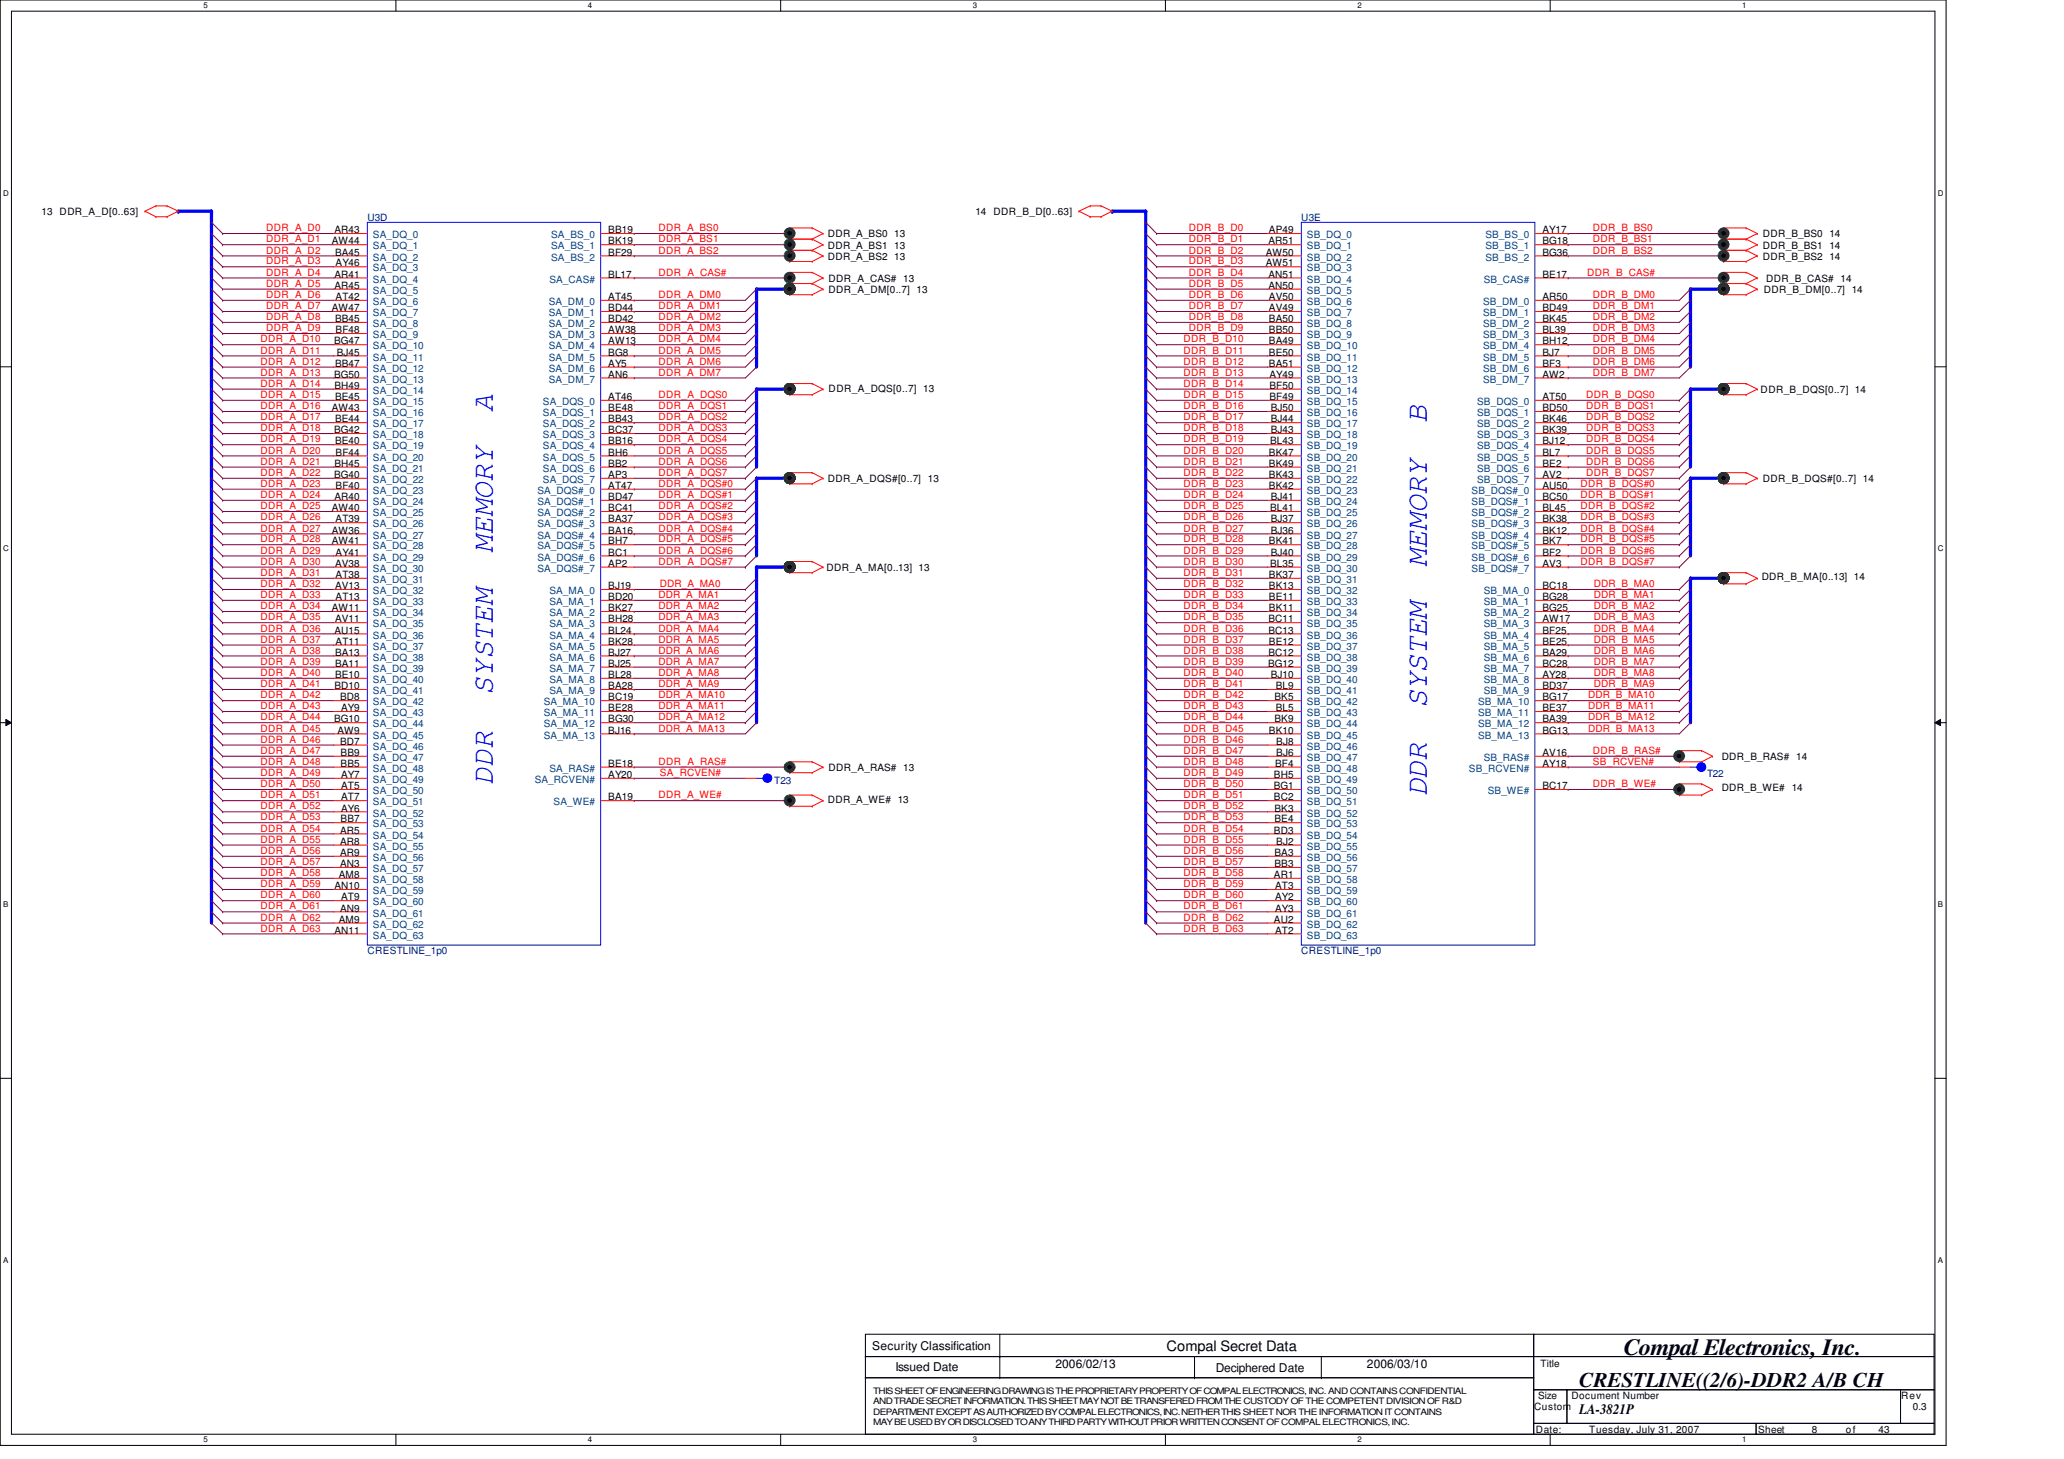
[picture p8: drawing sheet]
<svg xmlns="http://www.w3.org/2000/svg" width="297mm" height="210mm" viewBox="0 0 297 210" stroke-linecap="round" stroke-linejoin="round" font-family="sans-serif">
<defs><g id="words">
<g font-size="4.3" fill="#00f">
<text x="70.9" y="59.2" transform="rotate(-90 70.9 59.2)">A</text>
<text x="205.4" y="60.9" transform="rotate(-90 205.4 60.9)">B</text>
<text x="70.9" y="79.5" transform="rotate(-90 70.9 79.5)">MEMORY</text>
<text x="205.4" y="81.5" transform="rotate(-90 205.4 81.5)">MEMORY</text>
<text x="70.9" y="100.1" transform="rotate(-90 70.9 100.1)">SYSTEM</text>
<text x="205.4" y="101.9" transform="rotate(-90 205.4 101.9)">SYSTEM</text>
<text x="70.9" y="113" transform="rotate(-90 70.9 113)">DDR</text>
<text x="205.4" y="114.6" transform="rotate(-90 205.4 114.6)">DDR</text>
</g>
<text font-size="3.3" x="233.7" y="195.1">Compal Electronics, Inc.</text>
<text font-size="3" x="227.3" y="199.6">CRESTLINE((2/6)-DDR2 A/B CH</text>
<g font-size="2.1">
<text x="167.9" y="194.4">Compal Secret Data</text>
<text x="227.3" y="203.5">LA-3821P</text>
</g>
<g font-size="1.7">
<text x="125.5" y="194.3">Security Classification</text>
<text x="128.9" y="197.3">Issued Date</text>
<text x="151.9" y="196.8">2006/02/13</text>
<text x="175" y="197.5">Deciphered Date</text>
<text x="196.7" y="196.8">2006/03/10</text>
</g>
<g font-size="1.4">
<text x="6" y="31">13 DDR_A_D[0..63]</text>
<text x="47.7" y="35.2">AW44</text>
<text x="48.1" y="33.6">AR43</text>
<text x="87.5" y="33.6">BB19</text>
<text x="87.5" y="35.2">BK19</text>
<text x="119.1" y="34.2">DDR_A_BS0 13</text>
<text x="119.1" y="35.8">DDR_A_BS1 13</text>
<text x="140.4" y="31">14 DDR_B_D[0..63]</text>
<text x="182.5" y="35.2">AR51</text>
<text x="182.6" y="33.6">AP49</text>
<text x="222" y="33.6">AY17</text>
<text x="222" y="35.2">BG18</text>
<text x="253.7" y="34.2">DDR_B_BS0 14</text>
<text x="253.7" y="35.8">DDR_B_BS1 14</text>
<text x="48.1" y="40">AR41</text>
<text x="48.1" y="41.6">AR45</text>
<text x="48.2" y="36.8">BA45</text>
<text x="48.3" y="38.4">AY46</text>
<text x="87.5" y="36.8">BF29</text>
<text x="87.5" y="40">BL17</text>
<text x="119.1" y="37.4">DDR_A_BS2 13</text>
<text x="119.2" y="40.6">DDR_A_CAS# 13</text>
<text x="182.2" y="36.8">AW50</text>
<text x="182.2" y="38.4">AW51</text>
<text x="182.5" y="40">AN51</text>
<text x="182.5" y="41.6">AN50</text>
<text x="222" y="36.8">BG36</text>
<text x="222" y="40">BE17</text>
<text x="253.7" y="37.4">DDR_B_BS2 14</text>
<text x="254.2" y="40.6">DDR_B_CAS# 14</text>
<text x="47.7" y="44.8">AW47</text>
<text x="48.2" y="46.4">BB45</text>
<text x="48.3" y="43.2">AT42</text>
<text x="48.3" y="48">BF48</text>
<text x="87.5" y="43.2">AT45</text>
<text x="87.5" y="44.8">BD44</text>
<text x="87.5" y="46.4">BD42</text>
<text x="87.5" y="48">AW38</text>
<text x="119.2" y="42.2">DDR_A_DM[0..7] 13</text>
<text x="182.6" y="43.2">AV50</text>
<text x="182.6" y="44.8">AV49</text>
<text x="182.6" y="46.4">BA50</text>
<text x="182.6" y="48">BB50</text>
<text x="222" y="43.2">AR50</text>
<text x="222" y="44.8">BD49</text>
<text x="222" y="46.4">BK45</text>
<text x="222" y="48">BL39</text>
<text x="253.8" y="42.2">DDR_B_DM[0..7] 14</text>
<text x="48.1" y="49.6">BG47</text>
<text x="48.2" y="52.8">BB47</text>
<text x="48.5" y="51.2">BJ45</text>
<text x="87.5" y="49.6">AW13</text>
<text x="87.5" y="51.2">BG8</text>
<text x="87.5" y="52.8">AY5</text>
<text x="182.6" y="49.6">BA49</text>
<text x="182.6" y="51.2">BE50</text>
<text x="182.6" y="52.8">BA51</text>
<text x="222" y="49.6">BH12</text>
<text x="222" y="51.2">BJ7</text>
<text x="222" y="52.8">BF3</text>
<text x="47.7" y="59.2">AW43</text>
<text x="48.1" y="54.4">BG50</text>
<text x="48.1" y="56">BH49</text>
<text x="48.2" y="57.6">BE45</text>
<text x="87.5" y="57.6">AT46</text>
<text x="87.5" y="59.2">BE48</text>
<text x="87.5" y="54.4">AN6</text>
<text x="119.2" y="56.4">DDR_A_DQS[0..7] 13</text>
<text x="182.7" y="54.4">AY49</text>
<text x="182.7" y="56">BF50</text>
<text x="182.7" y="57.6">BF49</text>
<text x="182.9" y="59.2">BJ50</text>
<text x="222" y="54.4">AW2</text>
<text x="222" y="57.6">AT50</text>
<text x="222" y="59.2">BD50</text>
<text x="253.4" y="56.6">DDR_B_DQS[0..7] 14</text>
<text x="48.1" y="62.4">BG42</text>
<text x="48.2" y="60.8">BE44</text>
<text x="48.2" y="64">BE40</text>
<text x="48.3" y="65.6">BF44</text>
<text x="87.5" y="60.8">BB43</text>
<text x="87.5" y="62.4">BC37</text>
<text x="87.5" y="64">BB16</text>
<text x="87.5" y="65.6">BH6</text>
<text x="182.6" y="65.6">BK47</text>
<text x="182.8" y="64">BL43</text>
<text x="182.9" y="60.8">BJ44</text>
<text x="182.9" y="62.4">BJ43</text>
<text x="222" y="60.8">BK46</text>
<text x="222" y="62.4">BK39</text>
<text x="222" y="64">BJ12</text>
<text x="222" y="65.6">BL7</text>
<text x="48.1" y="68.8">BG40</text>
<text x="48.1" y="67.2">BH45</text>
<text x="48.1" y="72">AR40</text>
<text x="48.3" y="70.4">BF40</text>
<text x="87.5" y="67.2">BB2</text>
<text x="87.5" y="68.8">AP3</text>
<text x="87.5" y="70.4">AT47</text>
<text x="87.5" y="72">BD47</text>
<text x="119.1" y="69.4">DDR_A_DQS#[0..7] 13</text>
<text x="182.6" y="67.2">BK49</text>
<text x="182.6" y="68.8">BK43</text>
<text x="182.6" y="70.4">BK42</text>
<text x="182.9" y="72">BJ41</text>
<text x="222" y="67.2">BE2</text>
<text x="222" y="68.8">AV2</text>
<text x="222" y="70.4">AU50</text>
<text x="222" y="72">BC50</text>
<text x="253.7" y="69.4">DDR_B_DQS#[0..7] 14</text>
<text x="47.7" y="73.6">AW40</text>
<text x="47.7" y="76.8">AW36</text>
<text x="48.3" y="75.2">AT39</text>
<text x="87.5" y="73.6">BC41</text>
<text x="87.5" y="75.2">BA37</text>
<text x="87.5" y="76.8">BA16</text>
<text x="182.8" y="73.6">BL41</text>
<text x="182.9" y="75.2">BJ37</text>
<text x="182.9" y="76.8">BJ36</text>
<text x="222" y="73.6">BL45</text>
<text x="222" y="75.2">BK38</text>
<text x="222" y="76.8">BK12</text>
<text x="47.7" y="78.4">AW41</text>
<text x="48.2" y="81.6">AV38</text>
<text x="48.3" y="80">AY41</text>
<text x="48.3" y="83.2">AT38</text>
<text x="87.5" y="78.4">BH7</text>
<text x="87.5" y="80">BC1</text>
<text x="87.5" y="81.6">AP2</text>
<text x="119" y="82.2">DDR_A_MA[0..13] 13</text>
<text x="182.6" y="78.4">BK41</text>
<text x="182.6" y="83.2">BK37</text>
<text x="182.8" y="81.6">BL35</text>
<text x="182.9" y="80">BJ40</text>
<text x="222" y="78.4">BK7</text>
<text x="222" y="80">BF2</text>
<text x="222" y="81.6">AV3</text>
<text x="253.5" y="83.4">DDR_B_MA[0..13] 14</text>
<text x="47.7" y="88">AW11</text>
<text x="48.2" y="84.8">AV13</text>
<text x="48.2" y="89.6">AV11</text>
<text x="48.3" y="86.4">AT13</text>
<text x="87.5" y="84.8">BJ19</text>
<text x="87.5" y="86.4">BD20</text>
<text x="87.5" y="88">BK27</text>
<text x="87.5" y="89.6">BH28</text>
<text x="182.5" y="89.6">BC11</text>
<text x="182.6" y="84.8">BK13</text>
<text x="182.6" y="86.4">BE11</text>
<text x="182.6" y="88">BK11</text>
<text x="222" y="84.8">BC18</text>
<text x="222" y="86.4">BG28</text>
<text x="222" y="88">BG25</text>
<text x="222" y="89.6">AW17</text>
<text x="48.1" y="91.2">AU15</text>
<text x="48.2" y="94.4">BA13</text>
<text x="48.2" y="96">BA11</text>
<text x="48.3" y="92.8">AT11</text>
<text x="87.5" y="91.2">BL24</text>
<text x="87.5" y="92.8">BK28</text>
<text x="87.5" y="94.4">BJ27</text>
<text x="87.5" y="96">BJ25</text>
<text x="182.5" y="96">BG12</text>
<text x="182.5" y="91.2">BC13</text>
<text x="182.5" y="94.4">BC12</text>
<text x="182.6" y="92.8">BE12</text>
<text x="222" y="91.2">BF25</text>
<text x="222" y="92.8">BE25</text>
<text x="222" y="94.4">BA29</text>
<text x="222" y="96">BC28</text>
<text x="48.1" y="99.2">BD10</text>
<text x="48.2" y="97.6">BE10</text>
<text x="48.9" y="100.8">BD8</text>
<text x="87.5" y="100.8">BC19</text>
<text x="87.5" y="97.6">BL28</text>
<text x="87.5" y="99.2">BA28</text>
<text x="182.9" y="97.6">BJ10</text>
<text x="183.4" y="100.8">BK5</text>
<text x="183.6" y="99.2">BL9</text>
<text x="222" y="100.8">BG17</text>
<text x="222" y="97.6">AY28</text>
<text x="222" y="99.2">BD37</text>
<text x="48.1" y="104">BG10</text>
<text x="48.6" y="105.6">AW9</text>
<text x="48.9" y="107.2">BD7</text>
<text x="49.1" y="102.4">AY9</text>
<text x="87.5" y="102.4">BE28</text>
<text x="87.5" y="104">BG30</text>
<text x="87.5" y="105.6">BJ16</text>
<text x="182.6" y="105.6">BK10</text>
<text x="183.4" y="104">BK9</text>
<text x="183.6" y="102.4">BL5</text>
<text x="183.7" y="107.2">BJ8</text>
<text x="222" y="102.4">BE37</text>
<text x="222" y="104">BA39</text>
<text x="222" y="105.6">BG13</text>
<text x="49" y="108.8">BB9</text>
<text x="49" y="110.4">BB5</text>
<text x="49.1" y="112">AY7</text>
<text x="49.1" y="113.6">AT5</text>
<text x="87.5" y="110.4">BE18</text>
<text x="87.5" y="112">AY20</text>
<text x="119.2" y="111">DDR_A_RAS# 13</text>
<text x="183.3" y="113.6">BG1</text>
<text x="183.3" y="112">BH5</text>
<text x="183.5" y="110.4">BF4</text>
<text x="183.7" y="108.8">BJ6</text>
<text x="222" y="108.8">AV16</text>
<text x="222" y="110.4">AY18</text>
<text x="222" y="113.6">BC17</text>
<text x="247.8" y="109.4">DDR_B_RAS# 14</text>
<text x="247.8" y="113.9">DDR_B_WE# 14</text>
<text x="48.9" y="120">AR5</text>
<text x="49" y="118.4">BB7</text>
<text x="49.1" y="115.2">AT7</text>
<text x="49.1" y="116.8">AY6</text>
<text x="87.5" y="115.2">BA19</text>
<text x="119.1" y="115.6">DDR_A_WE# 13</text>
<text x="183.3" y="115.2">BC2</text>
<text x="183.3" y="120">BD3</text>
<text x="183.4" y="116.8">BK3</text>
<text x="183.4" y="118.4">BE4</text>
<text x="48.9" y="121.6">AR8</text>
<text x="48.9" y="123.2">AR9</text>
<text x="48.9" y="124.8">AN3</text>
<text x="183.4" y="123.2">BA3</text>
<text x="183.4" y="124.8">BB3</text>
<text x="183.7" y="121.6">BJ2</text>
<text x="48.1" y="128">AN10</text>
<text x="48.8" y="126.4">AM8</text>
<text x="48.9" y="131.2">AN9</text>
<text x="49.1" y="129.6">AT9</text>
<text x="183.3" y="126.4">AR1</text>
<text x="183.5" y="128">AT3</text>
<text x="183.5" y="129.6">AY2</text>
<text x="183.5" y="131.2">AY3</text>
<text x="48.1" y="134.4">AN11</text>
<text x="48.8" y="132.8">AM9</text>
<text x="183.3" y="132.8">AU2</text>
<text x="183.5" y="134.4">AT2</text>
<text x="221.7" y="196.8">Title</text>
<text x="220.8" y="203">Custom</text>
<text x="221.4" y="201.4">Size</text>
<text x="226.1" y="201.4">Document Number</text>
<text x="273.6" y="201.4">Rev</text>
<text x="275.3" y="203">0.3</text>
<text x="221" y="206.2">Date:</text>
<text x="228.7" y="206.2">Tuesday, July 31, 2007</text>
<text x="253" y="206.2">Sheet</text>
<text x="260.7" y="206.2">8</text>
<text x="265.6" y="206.2">of</text>
<text x="270.3" y="206.2">43</text>
</g>
<g font-size="1.4" fill="#f00">
<text x="38.3" y="34.9">DDR_A_D1</text>
<text x="38.3" y="33.3">DDR_A_D0</text>
<text x="94.8" y="33.3">DDR_A_BS0</text>
<text x="94.8" y="34.9">DDR_A_BS1</text>
<text x="171.1" y="33.3">DDR_B_D0</text>
<text x="171.1" y="34.9">DDR_B_D1</text>
<text x="229.2" y="33.3">DDR_B_BS0</text>
<text x="229.2" y="34.9">DDR_B_BS1</text>
<text x="38.3" y="41.3">DDR_A_D5</text>
<text x="38.3" y="36.5">DDR_A_D2</text>
<text x="38.3" y="39.7">DDR_A_D4</text>
<text x="38.3" y="38.1">DDR_A_D3</text>
<text x="94.8" y="39.7">DDR_A_CAS#</text>
<text x="94.8" y="36.5">DDR_A_BS2</text>
<text x="171.1" y="41.3">DDR_B_D5</text>
<text x="171.1" y="39.7">DDR_B_D4</text>
<text x="171.1" y="36.5">DDR_B_D2</text>
<text x="171.1" y="38.1">DDR_B_D3</text>
<text x="228.4" y="39.7">DDR_B_CAS#</text>
<text x="229.2" y="36.5">DDR_B_BS2</text>
<text x="38.3" y="42.9">DDR_A_D6</text>
<text x="38.3" y="47.7">DDR_A_D9</text>
<text x="38.3" y="44.5">DDR_A_D7</text>
<text x="38.3" y="46.1">DDR_A_D8</text>
<text x="94.8" y="42.9">DDR_A_DM0</text>
<text x="94.8" y="46.1">DDR_A_DM2</text>
<text x="94.8" y="47.7">DDR_A_DM3</text>
<text x="94.8" y="44.5">DDR_A_DM1</text>
<text x="171.1" y="46.1">DDR_B_D8</text>
<text x="171.1" y="44.5">DDR_B_D7</text>
<text x="171.1" y="42.9">DDR_B_D6</text>
<text x="171.1" y="47.7">DDR_B_D9</text>
<text x="229.2" y="46.1">DDR_B_DM2</text>
<text x="229.2" y="42.9">DDR_B_DM0</text>
<text x="229.2" y="47.7">DDR_B_DM3</text>
<text x="229.2" y="44.5">DDR_B_DM1</text>
<text x="37.5" y="50.9">DDR_A_D11</text>
<text x="37.5" y="52.5">DDR_A_D12</text>
<text x="37.5" y="49.3">DDR_A_D10</text>
<text x="94.8" y="52.5">DDR_A_DM6</text>
<text x="94.8" y="50.9">DDR_A_DM5</text>
<text x="94.8" y="49.3">DDR_A_DM4</text>
<text x="170.3" y="50.9">DDR_B_D11</text>
<text x="170.3" y="49.3">DDR_B_D10</text>
<text x="170.3" y="52.5">DDR_B_D12</text>
<text x="229.2" y="50.9">DDR_B_DM5</text>
<text x="229.2" y="49.3">DDR_B_DM4</text>
<text x="229.2" y="52.5">DDR_B_DM6</text>
<text x="37.5" y="58.9">DDR_A_D16</text>
<text x="37.5" y="55.7">DDR_A_D14</text>
<text x="37.5" y="57.3">DDR_A_D15</text>
<text x="37.5" y="54.1">DDR_A_D13</text>
<text x="94.8" y="54.1">DDR_A_DM7</text>
<text x="94.8" y="57.3">DDR_A_DQS0</text>
<text x="94.8" y="58.9">DDR_A_DQS1</text>
<text x="170.3" y="55.7">DDR_B_D14</text>
<text x="170.3" y="58.9">DDR_B_D16</text>
<text x="170.3" y="57.3">DDR_B_D15</text>
<text x="170.3" y="54.1">DDR_B_D13</text>
<text x="228.3" y="57.3">DDR_B_DQS0</text>
<text x="228.3" y="58.9">DDR_B_DQS1</text>
<text x="229.2" y="54.1">DDR_B_DM7</text>
<text x="37.5" y="65.3">DDR_A_D20</text>
<text x="37.5" y="63.7">DDR_A_D19</text>
<text x="37.5" y="60.5">DDR_A_D17</text>
<text x="37.5" y="62.1">DDR_A_D18</text>
<text x="94.8" y="65.3">DDR_A_DQS5</text>
<text x="94.8" y="63.7">DDR_A_DQS4</text>
<text x="94.8" y="62.1">DDR_A_DQS3</text>
<text x="94.8" y="60.5">DDR_A_DQS2</text>
<text x="170.3" y="65.3">DDR_B_D20</text>
<text x="170.3" y="60.5">DDR_B_D17</text>
<text x="170.3" y="63.7">DDR_B_D19</text>
<text x="170.3" y="62.1">DDR_B_D18</text>
<text x="228.3" y="63.7">DDR_B_DQS4</text>
<text x="228.3" y="65.3">DDR_B_DQS5</text>
<text x="228.3" y="62.1">DDR_B_DQS3</text>
<text x="228.3" y="60.5">DDR_B_DQS2</text>
<text x="37.5" y="71.7">DDR_A_D24</text>
<text x="37.5" y="68.5">DDR_A_D22</text>
<text x="37.5" y="66.9">DDR_A_D21</text>
<text x="37.5" y="70.1">DDR_A_D23</text>
<text x="94.8" y="71.7">DDR_A_DQS#1</text>
<text x="94.8" y="68.5">DDR_A_DQS7</text>
<text x="94.8" y="70.1">DDR_A_DQS#0</text>
<text x="94.8" y="66.9">DDR_A_DQS6</text>
<text x="170.3" y="70.1">DDR_B_D23</text>
<text x="170.3" y="71.7">DDR_B_D24</text>
<text x="170.3" y="66.9">DDR_B_D21</text>
<text x="170.3" y="68.5">DDR_B_D22</text>
<text x="227.5" y="70.1">DDR_B_DQS#0</text>
<text x="227.5" y="71.7">DDR_B_DQS#1</text>
<text x="228.3" y="68.5">DDR_B_DQS7</text>
<text x="228.3" y="66.9">DDR_B_DQS6</text>
<text x="37.5" y="76.5">DDR_A_D27</text>
<text x="37.5" y="74.9">DDR_A_D26</text>
<text x="37.5" y="73.3">DDR_A_D25</text>
<text x="94.8" y="76.5">DDR_A_DQS#4</text>
<text x="94.8" y="74.9">DDR_A_DQS#3</text>
<text x="94.8" y="73.3">DDR_A_DQS#2</text>
<text x="170.3" y="73.3">DDR_B_D25</text>
<text x="170.3" y="76.5">DDR_B_D27</text>
<text x="170.3" y="74.9">DDR_B_D26</text>
<text x="227.5" y="74.9">DDR_B_DQS#3</text>
<text x="227.5" y="73.3">DDR_B_DQS#2</text>
<text x="227.5" y="76.5">DDR_B_DQS#4</text>
<text x="37.5" y="79.7">DDR_A_D29</text>
<text x="37.5" y="82.9">DDR_A_D31</text>
<text x="37.5" y="78.1">DDR_A_D28</text>
<text x="37.5" y="81.3">DDR_A_D30</text>
<text x="94.8" y="78.1">DDR_A_DQS#5</text>
<text x="94.8" y="79.7">DDR_A_DQS#6</text>
<text x="94.8" y="81.3">DDR_A_DQS#7</text>
<text x="170.3" y="79.7">DDR_B_D29</text>
<text x="170.3" y="78.1">DDR_B_D28</text>
<text x="170.3" y="81.3">DDR_B_D30</text>
<text x="170.3" y="82.9">DDR_B_D31</text>
<text x="227.5" y="79.7">DDR_B_DQS#6</text>
<text x="227.5" y="78.1">DDR_B_DQS#5</text>
<text x="227.5" y="81.3">DDR_B_DQS#7</text>
<text x="37.5" y="89.3">DDR_A_D35</text>
<text x="37.5" y="87.7">DDR_A_D34</text>
<text x="37.5" y="84.5">DDR_A_D32</text>
<text x="37.5" y="86.1">DDR_A_D33</text>
<text x="94.8" y="87.7">DDR_A_MA2</text>
<text x="94.8" y="89.3">DDR_A_MA3</text>
<text x="94.8" y="86.1">DDR_A_MA1</text>
<text x="95" y="84.5">DDR_A_MA0</text>
<text x="170.3" y="86.1">DDR_B_D33</text>
<text x="170.3" y="84.5">DDR_B_D32</text>
<text x="170.3" y="87.7">DDR_B_D34</text>
<text x="170.3" y="89.3">DDR_B_D35</text>
<text x="229.4" y="86.1">DDR_B_MA1</text>
<text x="229.4" y="87.7">DDR_B_MA2</text>
<text x="229.4" y="84.5">DDR_B_MA0</text>
<text x="229.4" y="89.3">DDR_B_MA3</text>
<text x="37.5" y="95.7">DDR_A_D39</text>
<text x="37.5" y="94.1">DDR_A_D38</text>
<text x="37.5" y="92.5">DDR_A_D37</text>
<text x="37.5" y="90.9">DDR_A_D36</text>
<text x="94.8" y="92.5">DDR_A_MA5</text>
<text x="94.8" y="90.9">DDR_A_MA4</text>
<text x="94.8" y="94.1">DDR_A_MA6</text>
<text x="94.8" y="95.7">DDR_A_MA7</text>
<text x="170.3" y="95.7">DDR_B_D39</text>
<text x="170.3" y="94.1">DDR_B_D38</text>
<text x="170.3" y="90.9">DDR_B_D36</text>
<text x="170.3" y="92.5">DDR_B_D37</text>
<text x="229.4" y="92.5">DDR_B_MA5</text>
<text x="229.4" y="95.7">DDR_B_MA7</text>
<text x="229.4" y="90.9">DDR_B_MA4</text>
<text x="229.4" y="94.1">DDR_B_MA6</text>
<text x="37.5" y="97.3">DDR_A_D40</text>
<text x="37.5" y="100.5">DDR_A_D42</text>
<text x="37.5" y="98.9">DDR_A_D41</text>
<text x="94.8" y="97.3">DDR_A_MA8</text>
<text x="94.8" y="100.5">DDR_A_MA10</text>
<text x="94.8" y="98.9">DDR_A_MA9</text>
<text x="170.3" y="98.9">DDR_B_D41</text>
<text x="170.3" y="100.5">DDR_B_D42</text>
<text x="170.3" y="97.3">DDR_B_D40</text>
<text x="228.6" y="100.5">DDR_B_MA10</text>
<text x="229.4" y="97.3">DDR_B_MA8</text>
<text x="229.4" y="98.9">DDR_B_MA9</text>
<text x="37.5" y="105.3">DDR_A_D45</text>
<text x="37.5" y="103.7">DDR_A_D44</text>
<text x="37.5" y="106.9">DDR_A_D46</text>
<text x="37.5" y="102.1">DDR_A_D43</text>
<text x="94.8" y="103.7">DDR_A_MA12</text>
<text x="94.8" y="105.3">DDR_A_MA13</text>
<text x="94.8" y="102.1">DDR_A_MA11</text>
<text x="170.3" y="106.9">DDR_B_D46</text>
<text x="170.3" y="105.3">DDR_B_D45</text>
<text x="170.3" y="102.1">DDR_B_D43</text>
<text x="170.3" y="103.7">DDR_B_D44</text>
<text x="228.6" y="105.3">DDR_B_MA13</text>
<text x="228.6" y="103.7">DDR_B_MA12</text>
<text x="228.6" y="102.1">DDR_B_MA11</text>
<text x="37.5" y="110.1">DDR_A_D48</text>
<text x="37.5" y="108.5">DDR_A_D47</text>
<text x="37.5" y="113.3">DDR_A_D50</text>
<text x="37.5" y="111.7">DDR_A_D49</text>
<text x="94.8" y="110.1">DDR_A_RAS#</text>
<text x="95" y="111.7">SA_RCVEN#</text>
<text x="170.3" y="110.1">DDR_B_D48</text>
<text x="170.3" y="113.3">DDR_B_D50</text>
<text x="170.3" y="108.5">DDR_B_D47</text>
<text x="170.3" y="111.7">DDR_B_D49</text>
<text x="229.2" y="113.3">DDR_B_WE#</text>
<text x="229.2" y="110.1">SB_RCVEN#</text>
<text x="229.2" y="108.5">DDR_B_RAS#</text>
<text x="37.5" y="116.5">DDR_A_D52</text>
<text x="37.5" y="119.7">DDR_A_D54</text>
<text x="37.5" y="114.9">DDR_A_D51</text>
<text x="37.5" y="118.1">DDR_A_D53</text>
<text x="94.8" y="114.9">DDR_A_WE#</text>
<text x="170.3" y="118.1">DDR_B_D53</text>
<text x="170.3" y="119.7">DDR_B_D54</text>
<text x="170.3" y="116.5">DDR_B_D52</text>
<text x="170.3" y="114.9">DDR_B_D51</text>
<text x="37.5" y="121.3">DDR_A_D55</text>
<text x="37.5" y="122.9">DDR_A_D56</text>
<text x="37.5" y="124.5">DDR_A_D57</text>
<text x="170.3" y="121.3">DDR_B_D55</text>
<text x="170.3" y="124.5">DDR_B_D57</text>
<text x="170.3" y="122.9">DDR_B_D56</text>
<text x="37.5" y="129.3">DDR_A_D60</text>
<text x="37.5" y="127.7">DDR_A_D59</text>
<text x="37.5" y="126.1">DDR_A_D58</text>
<text x="37.5" y="130.9">DDR_A_D61</text>
<text x="170.3" y="129.3">DDR_B_D60</text>
<text x="170.3" y="130.9">DDR_B_D61</text>
<text x="170.3" y="127.7">DDR_B_D59</text>
<text x="170.3" y="126.1">DDR_B_D58</text>
<text x="37.5" y="134.1">DDR_A_D63</text>
<text x="37.5" y="132.5">DDR_A_D62</text>
<text x="170.3" y="134.1">DDR_B_D63</text>
<text x="170.3" y="132.5">DDR_B_D62</text>
</g>
<g font-size="1.4" fill="#000080">
<text x="52.9" y="31.7">U3D</text>
<text x="187.3" y="31.7">U3E</text>
<text x="111.4" y="112.9">T23</text>
<text x="245.7" y="111.8">T22</text>
<text x="52.9" y="137.4">CRESTLINE_1p0</text>
<text x="187.3" y="137.4">CRESTLINE_1p0</text>
</g>
<g font-size="1.4" fill="#004080">
<text x="53.7" y="34.3">SA_DQ_0</text>
<text x="53.7" y="35.9">SA_DQ_1</text>
<text x="79.3" y="34.3">SA_BS_0</text>
<text x="79.3" y="35.9">SA_BS_1</text>
<text x="188.1" y="34.3">SB_DQ_0</text>
<text x="188.1" y="35.9">SB_DQ_1</text>
<text x="213.8" y="34.3">SB_BS_0</text>
<text x="213.8" y="35.9">SB_BS_1</text>
<text x="53.7" y="37.5">SA_DQ_2</text>
<text x="53.7" y="39.1">SA_DQ_3</text>
<text x="53.7" y="40.7">SA_DQ_4</text>
<text x="79.1" y="40.7">SA_CAS#</text>
<text x="79.3" y="37.5">SA_BS_2</text>
<text x="188.1" y="37.5">SB_DQ_2</text>
<text x="188.1" y="39.1">SB_DQ_3</text>
<text x="188.1" y="40.7">SB_DQ_4</text>
<text x="213.5" y="40.7">SB_CAS#</text>
<text x="213.8" y="37.5">SB_BS_2</text>
<text x="53.7" y="42.3">SA_DQ_5</text>
<text x="53.7" y="43.9">SA_DQ_6</text>
<text x="53.7" y="45.5">SA_DQ_7</text>
<text x="53.7" y="47.1">SA_DQ_8</text>
<text x="79" y="43.9">SA_DM_0</text>
<text x="79" y="45.5">SA_DM_1</text>
<text x="79" y="47.1">SA_DM_2</text>
<text x="188.1" y="42.3">SB_DQ_5</text>
<text x="188.1" y="43.9">SB_DQ_6</text>
<text x="188.1" y="45.5">SB_DQ_7</text>
<text x="188.1" y="47.1">SB_DQ_8</text>
<text x="213.4" y="43.9">SB_DM_0</text>
<text x="213.4" y="45.5">SB_DM_1</text>
<text x="213.4" y="47.1">SB_DM_2</text>
<text x="53.7" y="50.3">SA_DQ_10</text>
<text x="53.7" y="51.9">SA_DQ_11</text>
<text x="53.7" y="53.5">SA_DQ_12</text>
<text x="53.7" y="48.7">SA_DQ_9</text>
<text x="79" y="48.7">SA_DM_3</text>
<text x="79" y="50.3">SA_DM_4</text>
<text x="79" y="51.9">SA_DM_5</text>
<text x="79" y="53.5">SA_DM_6</text>
<text x="188.1" y="50.3">SB_DQ_10</text>
<text x="188.1" y="51.9">SB_DQ_11</text>
<text x="188.1" y="53.5">SB_DQ_12</text>
<text x="188.1" y="48.7">SB_DQ_9</text>
<text x="213.4" y="48.7">SB_DM_3</text>
<text x="213.4" y="50.3">SB_DM_4</text>
<text x="213.4" y="51.9">SB_DM_5</text>
<text x="213.4" y="53.5">SB_DM_6</text>
<text x="53.7" y="55.1">SA_DQ_13</text>
<text x="53.7" y="56.7">SA_DQ_14</text>
<text x="53.7" y="58.3">SA_DQ_15</text>
<text x="53.7" y="59.9">SA_DQ_16</text>
<text x="78.1" y="58.3">SA_DQS_0</text>
<text x="78.1" y="59.9">SA_DQS_1</text>
<text x="79" y="55.1">SA_DM_7</text>
<text x="188.1" y="55.1">SB_DQ_13</text>
<text x="188.1" y="56.7">SB_DQ_14</text>
<text x="188.1" y="58.3">SB_DQ_15</text>
<text x="188.1" y="59.9">SB_DQ_16</text>
<text x="212.6" y="58.3">SB_DQS_0</text>
<text x="212.6" y="59.9">SB_DQS_1</text>
<text x="213.4" y="55.1">SB_DM_7</text>
<text x="53.7" y="61.5">SA_DQ_17</text>
<text x="53.7" y="63.1">SA_DQ_18</text>
<text x="53.7" y="64.7">SA_DQ_19</text>
<text x="78.1" y="61.5">SA_DQS_2</text>
<text x="78.1" y="63.1">SA_DQS_3</text>
<text x="78.1" y="64.7">SA_DQS_4</text>
<text x="188.1" y="61.5">SB_DQ_17</text>
<text x="188.1" y="63.1">SB_DQ_18</text>
<text x="188.1" y="64.7">SB_DQ_19</text>
<text x="212.6" y="61.5">SB_DQS_2</text>
<text x="212.6" y="63.1">SB_DQS_3</text>
<text x="212.6" y="64.7">SB_DQS_4</text>
<text x="53.7" y="66.3">SA_DQ_20</text>
<text x="53.7" y="67.9">SA_DQ_21</text>
<text x="53.7" y="69.5">SA_DQ_22</text>
<text x="53.7" y="71.1">SA_DQ_23</text>
<text x="77.3" y="71.1">SA_DQS#_0</text>
<text x="78.1" y="66.3">SA_DQS_5</text>
<text x="78.1" y="67.9">SA_DQS_6</text>
<text x="78.1" y="69.5">SA_DQS_7</text>
<text x="188.1" y="66.3">SB_DQ_20</text>
<text x="188.1" y="67.9">SB_DQ_21</text>
<text x="188.1" y="69.5">SB_DQ_22</text>
<text x="188.1" y="71.1">SB_DQ_23</text>
<text x="211.8" y="71.1">SB_DQS#_0</text>
<text x="212.6" y="66.3">SB_DQS_5</text>
<text x="212.6" y="67.9">SB_DQS_6</text>
<text x="212.6" y="69.5">SB_DQS_7</text>
<text x="53.7" y="72.7">SA_DQ_24</text>
<text x="53.7" y="74.3">SA_DQ_25</text>
<text x="53.7" y="75.9">SA_DQ_26</text>
<text x="53.7" y="77.5">SA_DQ_27</text>
<text x="77.3" y="72.7">SA_DQS#_1</text>
<text x="77.3" y="74.3">SA_DQS#_2</text>
<text x="77.3" y="75.9">SA_DQS#_3</text>
<text x="77.3" y="77.5">SA_DQS#_4</text>
<text x="188.1" y="72.7">SB_DQ_24</text>
<text x="188.1" y="74.3">SB_DQ_25</text>
<text x="188.1" y="75.9">SB_DQ_26</text>
<text x="188.1" y="77.5">SB_DQ_27</text>
<text x="211.8" y="72.7">SB_DQS#_1</text>
<text x="211.8" y="74.3">SB_DQS#_2</text>
<text x="211.8" y="75.9">SB_DQS#_3</text>
<text x="211.8" y="77.5">SB_DQS#_4</text>
<text x="53.7" y="79.1">SA_DQ_28</text>
<text x="53.7" y="80.7">SA_DQ_29</text>
<text x="53.7" y="82.3">SA_DQ_30</text>
<text x="53.7" y="83.9">SA_DQ_31</text>
<text x="77.3" y="79.1">SA_DQS#_5</text>
<text x="77.3" y="80.7">SA_DQS#_6</text>
<text x="77.3" y="82.3">SA_DQS#_7</text>
<text x="188.1" y="79.1">SB_DQ_28</text>
<text x="188.1" y="80.7">SB_DQ_29</text>
<text x="188.1" y="82.3">SB_DQ_30</text>
<text x="188.1" y="83.9">SB_DQ_31</text>
<text x="211.8" y="79.1">SB_DQS#_5</text>
<text x="211.8" y="80.7">SB_DQS#_6</text>
<text x="211.8" y="82.3">SB_DQS#_7</text>
<text x="53.7" y="85.5">SA_DQ_32</text>
<text x="53.7" y="87.1">SA_DQ_33</text>
<text x="53.7" y="88.7">SA_DQ_34</text>
<text x="79.1" y="85.5">SA_MA_0</text>
<text x="79.1" y="87.1">SA_MA_1</text>
<text x="79.1" y="88.7">SA_MA_2</text>
<text x="188.1" y="85.5">SB_DQ_32</text>
<text x="188.1" y="87.1">SB_DQ_33</text>
<text x="188.1" y="88.7">SB_DQ_34</text>
<text x="213.5" y="85.5">SB_MA_0</text>
<text x="213.5" y="87.1">SB_MA_1</text>
<text x="213.5" y="88.7">SB_MA_2</text>
<text x="53.7" y="90.3">SA_DQ_35</text>
<text x="53.7" y="91.9">SA_DQ_36</text>
<text x="53.7" y="93.5">SA_DQ_37</text>
<text x="53.7" y="95.1">SA_DQ_38</text>
<text x="79.1" y="90.3">SA_MA_3</text>
<text x="79.1" y="91.9">SA_MA_4</text>
<text x="79.1" y="93.5">SA_MA_5</text>
<text x="79.1" y="95.1">SA_MA_6</text>
<text x="188.1" y="90.3">SB_DQ_35</text>
<text x="188.1" y="91.9">SB_DQ_36</text>
<text x="188.1" y="93.5">SB_DQ_37</text>
<text x="188.1" y="95.1">SB_DQ_38</text>
<text x="213.5" y="90.3">SB_MA_3</text>
<text x="213.5" y="91.9">SB_MA_4</text>
<text x="213.5" y="93.5">SB_MA_5</text>
<text x="213.5" y="95.1">SB_MA_6</text>
<text x="53.7" y="96.7">SA_DQ_39</text>
<text x="53.7" y="98.3">SA_DQ_40</text>
<text x="53.7" y="99.9">SA_DQ_41</text>
<text x="53.7" y="101.5">SA_DQ_42</text>
<text x="78.3" y="101.5">SA_MA_10</text>
<text x="79.1" y="96.7">SA_MA_7</text>
<text x="79.1" y="98.3">SA_MA_8</text>
<text x="79.1" y="99.9">SA_MA_9</text>
<text x="188.1" y="96.7">SB_DQ_39</text>
<text x="188.1" y="98.3">SB_DQ_40</text>
<text x="188.1" y="99.9">SB_DQ_41</text>
<text x="188.1" y="101.5">SB_DQ_42</text>
<text x="212.7" y="101.5">SB_MA_10</text>
<text x="213.5" y="96.7">SB_MA_7</text>
<text x="213.5" y="98.3">SB_MA_8</text>
<text x="213.5" y="99.9">SB_MA_9</text>
<text x="53.7" y="103.1">SA_DQ_43</text>
<text x="53.7" y="104.7">SA_DQ_44</text>
<text x="53.7" y="106.3">SA_DQ_45</text>
<text x="53.7" y="107.9">SA_DQ_46</text>
<text x="78.3" y="103.1">SA_MA_11</text>
<text x="78.3" y="104.7">SA_MA_12</text>
<text x="78.3" y="106.3">SA_MA_13</text>
<text x="188.1" y="103.1">SB_DQ_43</text>
<text x="188.1" y="104.7">SB_DQ_44</text>
<text x="188.1" y="106.3">SB_DQ_45</text>
<text x="188.1" y="107.9">SB_DQ_46</text>
<text x="212.7" y="103.1">SB_MA_11</text>
<text x="212.7" y="104.7">SB_MA_12</text>
<text x="212.7" y="106.3">SB_MA_13</text>
<text x="53.7" y="109.5">SA_DQ_47</text>
<text x="53.7" y="111.1">SA_DQ_48</text>
<text x="53.7" y="112.7">SA_DQ_49</text>
<text x="77" y="112.7">SA_RCVEN#</text>
<text x="79.1" y="111.1">SA_RAS#</text>
<text x="188.1" y="109.5">SB_DQ_47</text>
<text x="188.1" y="111.1">SB_DQ_48</text>
<text x="188.1" y="112.7">SB_DQ_49</text>
<text x="211.4" y="111.1">SB_RCVEN#</text>
<text x="213.5" y="109.5">SB_RAS#</text>
<text x="53.7" y="114.3">SA_DQ_50</text>
<text x="53.7" y="115.9">SA_DQ_51</text>
<text x="53.7" y="117.5">SA_DQ_52</text>
<text x="53.7" y="119.1">SA_DQ_53</text>
<text x="79.7" y="115.9">SA_WE#</text>
<text x="188.1" y="114.3">SB_DQ_50</text>
<text x="188.1" y="115.9">SB_DQ_51</text>
<text x="188.1" y="117.5">SB_DQ_52</text>
<text x="188.1" y="119.1">SB_DQ_53</text>
<text x="214.1" y="114.3">SB_WE#</text>
<text x="53.7" y="120.7">SA_DQ_54</text>
<text x="53.7" y="122.3">SA_DQ_55</text>
<text x="53.7" y="123.9">SA_DQ_56</text>
<text x="53.7" y="125.5">SA_DQ_57</text>
<text x="188.1" y="120.7">SB_DQ_54</text>
<text x="188.1" y="122.3">SB_DQ_55</text>
<text x="188.1" y="123.9">SB_DQ_56</text>
<text x="188.1" y="125.5">SB_DQ_57</text>
<text x="53.7" y="127.1">SA_DQ_58</text>
<text x="53.7" y="128.7">SA_DQ_59</text>
<text x="53.7" y="130.3">SA_DQ_60</text>
<text x="53.7" y="131.9">SA_DQ_61</text>
<text x="188.1" y="127.1">SB_DQ_58</text>
<text x="188.1" y="128.7">SB_DQ_59</text>
<text x="188.1" y="130.3">SB_DQ_60</text>
<text x="188.1" y="131.9">SB_DQ_61</text>
<text x="53.7" y="133.5">SA_DQ_62</text>
<text x="53.7" y="135.1">SA_DQ_63</text>
<text x="188.1" y="133.5">SB_DQ_62</text>
<text x="188.1" y="135.1">SB_DQ_63</text>
</g>
<g font-size="1.3">
<text x="125.7" y="200.6">THIS SHEET OF ENGINEERING DRAWING IS THE PROPRIETARY PROPERTY OF COMPAL ELECTRONICS, INC. AND CONTAINS CONFIDENTIAL</text>
<text x="125.7" y="202.1">AND TRADE SECRET INFORMATION. THIS SHEET MAY NOT BETRANSFERED FROM THE CUSTODY OF THE COMPETENT DIVISION OF R&amp;D</text>
<text x="125.7" y="203.6">DEPARTMENT EXCEPT AS AUTHORIZED BY COMPAL ELECTRONICS, INC. NEITHER THIS SHEET NOR THE INFORMATION IT CONTAINS</text>
<text x="125.7" y="205.1">MAY BE USED BY OR DISCLOSED TO ANY THIRD PARTY WITHOUT PRIOR WRITTEN CONSENT OF COMPAL ELECTRONICS, INC.</text>
</g>
<g font-size="1.1">
<text x="29.3" y="1.1">5</text>
<text x="84.6" y="1.1">4</text>
<text x="140" y="1.1">3</text>
<text x="195.4" y="1.1">2</text>
<text x="250.7" y="1.1">1</text>
<text x=".5" y="28.2">D</text>
<text x="278.9" y="28.2">D</text>
<text x=".5" y="79.3">C</text>
<text x="278.9" y="79.3">C</text>
<text x=".5" y="130.6">B</text>
<text x="278.9" y="130.6">B</text>
<text x=".5" y="181.7">A</text>
<text x="278.9" y="181.7">A</text>
<text x="29.3" y="207.6">5</text>
<text x="84.6" y="207.6">4</text>
<text x="140" y="207.6">3</text>
<text x="195.4" y="207.6">2</text>
<text x="250.7" y="207.6">1</text>
</g>
</g></defs>
<path d="M0 0h280.1v208h-280.1zM1.6 1.6h276.9v204.8h-276.9z" fill="none" stroke="#000" stroke-width=".14"/>
<g fill="#fff">
<path d="M29.3 .2h.6v1.2h-.6z"/>
<path d="M29.3 206.6h.6v1.2h-.6z"/>
</g>
<path d="M57 0v1.6M57 206.4v1.6" fill="none" stroke="#000" stroke-width=".14"/>
<g fill="#fff">
<path d="M84.6 .2h.6v1.2h-.6z"/>
<path d="M84.6 206.6h.6v1.2h-.6z"/>
</g>
<path d="M112.3 0v1.6M112.3 206.4v1.6" fill="none" stroke="#000" stroke-width=".14"/>
<g fill="#fff">
<path d="M140 .2h.6v1.2h-.6z"/>
<path d="M140 206.6h.6v1.2h-.6z"/>
</g>
<path d="M167.7 0v1.6M167.7 206.4v1.6" fill="none" stroke="#000" stroke-width=".14"/>
<g fill="#fff">
<path d="M195.4 .2h.6v1.2h-.6z"/>
<path d="M195.4 206.6h.6v1.2h-.6z"/>
</g>
<path d="M223.1 0v1.6M223.1 206.4v1.6" fill="none" stroke="#000" stroke-width=".14"/>
<g fill="#fff">
<path d="M250.7 .2h.6v1.2h-.6z"/>
<path d="M250.7 206.6h.6v1.2h-.6z"/>
<path d="M.5 27.2h.7v1.2h-.7z"/>
<path d="M278.9 27.2h.8v1.2h-.8z"/>
<path d="M.5 78.4h.7v1.1h-.7z"/>
<path d="M278.9 78.4h.8v1.1h-.8z"/>
</g>
<path d="M0 52.8h1.6M278.5 52.8h1.6" fill="none" stroke="#000" stroke-width=".14"/>
<g fill="#fff">
<path d="M.5 129.6h.7v1.2h-.7z"/>
<path d="M278.9 129.6h.7v1.2h-.7z"/>
</g>
<path d="M0 104h1.6M.8 103.5l.8 .5-.8 .4zM278.5 104l.8-.5v.9zM278.5 104h1.6" fill="none" stroke="#000" stroke-width=".14"/>
<path d="M.8 103.5l.8 .5-.8 .4zM278.5 104l.8-.5v.9z" fill="#000"/>
<g fill="#fff">
<path d="M.5 180.8h.7v1.1h-.7z"/>
<path d="M278.9 180.8h.7v1.1h-.7z"/>
</g>
<path d="M0 155.2h1.6M278.5 155.2h1.6" fill="none" stroke="#000" stroke-width=".14"/>
<path d="M108.9 81.6v22.4" fill="none" stroke="#00f" stroke-width=".47"/>
<circle cx="108.9" cy="81.6" r=".23" fill="#00f"/>
<path d="M108.9 41.6h4.8" fill="none" stroke="#00f" stroke-width=".47"/>
<circle cx="108.9" cy="41.6" r=".23" fill="#00f"/>
<path d="M243.3 56v11.2" fill="none" stroke="#00f" stroke-width=".47"/>
<circle cx="243.3" cy="56" r=".23" fill="#00f"/>
<g fill="none" stroke="#800040" stroke-width=".14">
<path d="M91.3 33.6h.1M91.3 33.6h22.4M32 43.2h.1M32 59.2h.1M32 43.2h16M32 59.2h16M91.3 40h.1M91.3 40h22.4M32 76.8h.1M32 75.2h.1M32 76.8h16M32 75.2h16"/>
<path d="M91.3 72h16M107.3 72h.1M32 89.6h.1M32 89.6h16M91.3 97.6h16M91.3 92.8h16M107.3 97.6h.1M107.3 92.8h.1M225.7 80h.1M225.7 80h16M32 116.8h.1M32 116.8h16"/>
<path d="M166.5 110.4h.1M166.5 110.4h16M166.5 134.4h.1M166.5 134.4h16"/>
</g>
<path d="M243.3 83.2v20.8" fill="none" stroke="#00f" stroke-width=".47"/>
<circle cx="243.3" cy="83.2" r=".23" fill="#00f"/>
<path d="M243.3 68.8h4.8" fill="none" stroke="#00f" stroke-width=".47"/>
<circle cx="243.3" cy="68.8" r=".23" fill="#00f"/>
<g fill="none" stroke="#800040" stroke-width=".14">
<path d="M32 35.2h.1M32 35.2h16M32 41.6h.1M32 41.6h16M91.3 54.4h.1M91.3 54.4h16M166.5 51.2h.1M166.5 49.6h.1M166.5 51.2h16M166.5 49.6h16M225.7 57.6h.1M225.7 51.2h.1"/>
<path d="M225.7 57.6h16M225.7 51.2h16M91.3 78.4h16M107.3 78.4h.1M166.5 65.6h.1M166.5 60.8h.1M166.5 65.6h16M166.5 60.8h16M32 80h.1M32 80h16M32 105.6h.1M32 105.6h16"/>
<path d="M91.3 104h16M107.3 104h.1M166.5 118.4h.1M166.5 118.4h16M32 121.6h.1M32 121.6h16M166.5 129.6h.1M166.5 129.6h16"/>
</g>
<path d="M164.9 30.4v102.4" fill="none" stroke="#00f" stroke-width=".47"/>
<circle cx="164.9" cy="30.4" r=".23" fill="#00f"/>
<g fill="none" stroke="#800040" stroke-width=".14">
<path d="M91.3 35.2h.1M91.3 35.2h22.4M32 56h.1M32 56h16M91.3 52.8h.1M91.3 52.8h16M225.7 40h.1M225.7 40h22.4M32 65.6h.1M32 65.6h16M91.3 65.6h16M107.3 65.6h.1"/>
<path d="M166.5 64h.1M166.5 64h16M225.7 68.8h.1M225.7 68.8h16M32 110.4h.1M32 104h.1M32 110.4h16M32 104h16M91.3 105.6h.1M91.3 105.6h16M166.5 132.8h.1M166.5 132.8h16"/>
</g>
<path d="M243.3 83.2h4.8" fill="none" stroke="#00f" stroke-width=".47"/>
<circle cx="243.3" cy="83.2" r=".23" fill="#00f"/>
<path d="M108.9 56h4.8" fill="none" stroke="#00f" stroke-width=".47"/>
<circle cx="108.9" cy="56" r=".23" fill="#00f"/>
<path d="M108.9 41.6v11.2" fill="none" stroke="#00f" stroke-width=".47"/>
<circle cx="108.9" cy="41.6" r=".23" fill="#00f"/>
<g fill="none" stroke="#800040" stroke-width=".14">
<path d="M225.7 33.6h.1M225.7 33.6h22.4M166.5 70.4h.1M166.5 70.4h16M225.7 70.4h.1M225.7 70.4h16M32 96h.1M32 83.2h.1M32 96h16M32 83.2h16M166.5 99.2h.1M166.5 99.2h16"/>
<path d="M225.7 92.8h.1M225.7 92.8h16M32 108.8h.1M32 108.8h16M166.5 113.6h.1M166.5 113.6h16"/>
</g>
<path d="M243.3 68.8v11.2" fill="none" stroke="#00f" stroke-width=".47"/>
<circle cx="243.3" cy="68.8" r=".23" fill="#00f"/>
<g fill="none" stroke="#800040" stroke-width=".14">
<path d="M32 36.8h.1M32 36.8h16M225.7 46.4h.1M225.7 43.2h.1M225.7 46.4h16M225.7 43.2h16M91.3 68.8h16M107.3 68.8h.1M166.5 72h.1M166.5 72h16M32 97.6h.1M32 94.4h.1"/>
<path d="M32 92.8h.1M32 97.6h16M32 94.4h16M32 92.8h16M91.3 91.2h.1M91.3 91.2h16M166.5 86.4h.1M166.5 86.4h16M225.7 86.4h.1M225.7 86.4h16M225.7 113.6h.1M225.7 113.6h16"/>
</g>
<path d="M108.9 56v11.2" fill="none" stroke="#00f" stroke-width=".47"/>
<circle cx="108.9" cy="56" r=".23" fill="#00f"/>
<g fill="none" stroke="#800040" stroke-width=".14">
<path d="M91.3 36.8h.1M91.3 36.8h22.4M91.3 51.2h.1M91.3 51.2h16M32 64h.1M32 60.8h.1M32 64h16M32 60.8h16M91.3 76.8h.1M91.3 70.4h.1M91.3 76.8h16M91.3 70.4h16"/>
<path d="M166.5 78.4h.1M166.5 67.2h.1M166.5 78.4h16M166.5 67.2h16M166.5 84.8h.1M166.5 80h.1M166.5 84.8h16M166.5 80h16M225.7 96h.1M225.7 96h16M32 113.6h.1M32 113.6h16"/>
<path d="M91.3 102.4h.1M91.3 102.4h16M225.7 105.6h.1M225.7 105.6h16M32 134.4h.1M32 134.4h16M166.5 121.6h.1M166.5 121.6h16"/>
</g>
<path d="M160.1 30.4h4.8" fill="none" stroke="#00f" stroke-width=".47"/>
<circle cx="160.1" cy="30.4" r=".23" fill="#00f"/>
<g fill="none" stroke="#800040" stroke-width=".14">
<path d="M32 51.2h.1M32 51.2h16M91.3 49.6h.1M91.3 49.6h16M166.5 46.4h.1M166.5 46.4h16M91.3 64h.1M91.3 64h16M32 91.2h.1M32 91.2h16M32 132.8h.1M32 120h.1"/>
<path d="M32 132.8h16M32 120h16M166.5 131.2h.1M166.5 131.2h16"/>
</g>
<path d="M243.3 41.6h4.8" fill="none" stroke="#00f" stroke-width=".47"/>
<circle cx="243.3" cy="41.6" r=".23" fill="#00f"/>
<path d="M108.9 68.8h4.8" fill="none" stroke="#00f" stroke-width=".47"/>
<circle cx="108.9" cy="68.8" r=".23" fill="#00f"/>
<g fill="none" stroke="#800040" stroke-width=".14">
<path d="M166.5 33.6h.1M166.5 33.6h16M225.7 36.8h.1M225.7 36.8h22.4M32 48h.1M32 40h.1M32 48h16M32 40h16M166.5 41.6h.1M166.5 56h.1M166.5 41.6h16M166.5 56h16"/>
<path d="M225.7 49.6h.1M225.7 48h.1M225.7 48h16M225.7 49.6h16M32 62.4h.1M32 62.4h16M166.5 73.6h.1M166.5 73.6h16M225.7 78.4h.1M225.7 75.2h.1M225.7 64h.1M225.7 67.2h.1"/>
<path d="M225.7 65.6h.1M225.7 78.4h16M225.7 75.2h16M225.7 64h16M225.7 67.2h16M225.7 65.6h16M32 88h.1M32 88h16M91.3 94.4h.1M91.3 88h.1M91.3 84.8h.1M91.3 94.4h16"/>
<path d="M91.3 88h16M91.3 89.6h16M91.3 84.8h16M107.3 89.6h.1M166.5 88h.1M166.5 88h16M225.7 97.6h.1M225.7 97.6h16M166.5 116.8h.1M166.5 116.8h16M225.7 110.4h.1M225.7 110.4h16"/>
<path d="M166.5 120h.1M166.5 120h16"/>
</g>
<path d="M243.3 56h4.8" fill="none" stroke="#00f" stroke-width=".47"/>
<circle cx="243.3" cy="56" r=".23" fill="#00f"/>
<g fill="none" stroke="#800040" stroke-width=".14">
<path d="M32 57.6h.1M32 57.6h16M91.3 57.6h.1M91.3 43.2h.1M91.3 43.2h16M91.3 57.6h16M166.5 44.8h.1M166.5 43.2h.1M166.5 44.8h16M166.5 43.2h16M32 78.4h.1M32 78.4h16"/>
<path d="M91.3 75.2h16M91.3 62.4h16M107.3 75.2h.1M107.3 62.4h.1M166.5 62.4h.1M166.5 62.4h16M166.5 96h.1M166.5 94.4h.1M166.5 91.2h.1M166.5 81.6h.1M166.5 96h16M166.5 94.4h16"/>
<path d="M166.5 91.2h16M166.5 81.6h16M225.7 88h.1M225.7 91.2h.1M225.7 88h16M225.7 91.2h16M32 107.2h.1M32 100.8h.1M32 100.8h16M32 107.2h16M91.3 110.4h.1M91.3 100.8h16"/>
<path d="M91.3 110.4h22.4M107.3 100.8h.1M166.5 100.8h.1M166.5 107.2h.1M166.5 100.8h16M166.5 107.2h16M225.7 100.8h.1M225.7 100.8h16M32 129.6h.1M32 128h.1M32 126.4h.1M32 129.6h16"/>
<path d="M32 128h16M32 126.4h16"/>
</g>
<path d="M25.7 30.4h4.7" fill="none" stroke="#00f" stroke-width=".47"/>
<circle cx="25.7" cy="30.4" r=".23" fill="#00f"/>
<g fill="none" stroke="#800040" stroke-width=".14">
<path d="M166.5 36.8h.1M166.5 35.2h.1M166.5 36.8h16M166.5 35.2h16M166.5 40h.1M166.5 40h16M225.7 52.8h.1M225.7 52.8h16M32 72h.1M32 72h16M166.5 76.8h.1M166.5 76.8h16"/>
<path d="M32 99.2h.1M32 99.2h16M91.3 86.4h16M107.3 86.4h.1M166.5 89.6h.1M166.5 89.6h16M32 102.4h.1M32 102.4h16M166.5 124.8h.1M166.5 124.8h16"/>
</g>
<path d="M243.3 41.6v11.2" fill="none" stroke="#00f" stroke-width=".47"/>
<circle cx="243.3" cy="41.6" r=".23" fill="#00f"/>
<path d="M30.4 30.4v102.4" fill="none" stroke="#00f" stroke-width=".47"/>
<circle cx="30.4" cy="30.4" r=".23" fill="#00f"/>
<g fill="none" stroke="#800040" stroke-width=".14">
<path d="M32 33.6h.1M32 33.6h16M32 52.8h.1M32 52.8h16M91.3 59.2h16M107.3 59.2h.1M166.5 59.2h.1M166.5 52.8h.1M166.5 59.2h16M166.5 52.8h16M225.7 44.8h.1M225.7 44.8h16"/>
<path d="M32 68.8h.1M32 68.8h16M225.7 62.4h.1M225.7 60.8h.1M225.7 62.4h16M225.7 60.8h16M166.5 92.8h.1M166.5 92.8h16M225.7 99.2h.1M225.7 99.2h16M32 115.2h.1M32 115.2h16"/>
<path d="M91.3 115.2h.1M91.3 115.2h22.4M225.7 104h.1M225.7 102.4h.1M225.7 104h16M225.7 102.4h16M166.5 123.2h.1M166.5 123.2h16"/>
</g>
<path d="M108.9 68.8v11.2" fill="none" stroke="#00f" stroke-width=".47"/>
<circle cx="108.9" cy="68.8" r=".23" fill="#00f"/>
<g fill="none" stroke="#800040" stroke-width=".14">
<path d="M225.7 35.2h.1M225.7 35.2h22.4M32 44.8h.1M32 49.6h.1M32 44.8h16M32 49.6h16M91.3 46.4h.1M91.3 46.4h16M166.5 48h.1M166.5 57.6h.1M166.5 48h16M166.5 57.6h16"/>
<path d="M32 67.2h.1M32 67.2h16M91.3 73.6h.1M91.3 60.8h.1M91.3 73.6h16M91.3 60.8h16M225.7 73.6h.1M225.7 72h.1M225.7 73.6h16M225.7 72h16M32 84.8h.1M32 81.6h.1"/>
<path d="M32 84.8h16M32 81.6h16M91.3 99.2h.1M91.3 80h.1M91.3 99.2h16M91.3 80h16M166.5 97.6h.1M166.5 97.6h16M32 118.4h.1M32 112h.1M32 118.4h16M32 112h16"/>
<path d="M166.5 115.2h.1M166.5 108.8h.1M166.5 105.6h.1M166.5 102.4h.1M166.5 115.2h16M166.5 108.8h16M166.5 105.6h16M166.5 102.4h16M225.7 108.8h.1M225.7 108.8h16M32 131.2h.1M32 123.2h.1"/>
<path d="M32 131.2h16M32 123.2h16M166.5 128h.1M166.5 128h16"/>
</g>
<path d="M108.9 81.6h4.8" fill="none" stroke="#00f" stroke-width=".47"/>
<circle cx="108.9" cy="81.6" r=".23" fill="#00f"/>
<g fill="none" stroke="#800040" stroke-width=".14">
<path d="M32 38.4h.1M32 38.4h16M166.5 38.4h.1M166.5 38.4h16M32 46.4h.1M32 54.4h.1M32 54.4h16M32 46.4h16M91.3 48h.1M91.3 44.8h.1M91.3 48h16M91.3 44.8h16"/>
<path d="M166.5 54.4h.1M166.5 54.4h16M225.7 59.2h.1M225.7 54.4h.1M225.7 54.4h16M225.7 59.2h16M32 73.6h.1M32 70.4h.1M32 73.6h16M32 70.4h16M91.3 67.2h.1M91.3 67.2h16"/>
<path d="M166.5 75.2h.1M166.5 68.8h.1M166.5 75.2h16M166.5 68.8h16M225.7 76.8h.1M225.7 76.8h16M32 86.4h.1M32 86.4h16M91.3 81.6h16M91.3 96h16M107.3 96h.1M107.3 81.6h.1"/>
<path d="M166.5 83.2h.1M166.5 83.2h16M225.7 84.8h.1M225.7 81.6h.1M225.7 94.4h.1M225.7 89.6h.1M225.7 84.8h16M225.7 81.6h16M225.7 94.4h16M225.7 89.6h16M91.3 112h.1M91.3 112h16"/>
<path d="M166.5 104h.1M166.5 112h.1M166.5 104h16M166.5 112h16M32 124.8h.1M32 124.8h16M166.5 126.4h.1M166.5 126.4h16"/>
</g>
<g fill="none" stroke="#f00" stroke-width=".14">
<path d="M20.9 30.4h.1M20.9 30.4l1.5 .8M22.4 29.6h.1M22.4 31.2h.1M22.4 29.6l-1.5 .8M22.4 29.6h1.6M22.4 31.2h1.6M24 29.6h.1M24 31.2h.1M24 29.6l1.7 .8M25.7 30.4h.1M25.7 30.4l-1.7 .8"/>
<path d="M113.7 32.8h.1M113.7 34.4h.1M113.7 36h.1M113.7 37.6h.1M113.7 39.2h.1M113.7 32.8h3.2M113.7 32.8v4.8M113.7 39.2v3.2M113.7 34.4h3.2M113.7 36h3.2M113.7 37.6h3.2M113.7 39.2h3.2"/>
<path d="M116.9 32.8h.1M116.9 34.4h.1M116.9 36h.1M116.9 37.6h.1M116.9 39.2h.1M116.9 32.8l1.5 .8M116.9 34.4l1.5 .8M116.9 36l1.5 .8M116.9 39.2l1.5 .8M118.4 33.6h.1M118.4 35.2h.1M118.4 36.8h.1"/>
<path d="M118.4 33.6l-1.5 .8M118.4 35.2l-1.5 .8M118.4 36.8l-1.5 .8M155.3 30.4h.1M155.3 30.4l1.6 .8M156.9 29.6h.1M156.9 31.2h.1M156.9 29.6h1.5M156.9 31.2h1.5M156.9 29.6l-1.6 .8M158.4 29.6h.1M158.4 31.2h.1"/>
<path d="M158.4 29.6l1.7 .8M160.1 30.4h.1M160.1 30.4l-1.7 .8M248.1 32.8h.1M248.1 34.4h.1M248.1 36h.1M248.1 37.6h.1M248.1 39.2h.1M248.1 32.8h3.2M248.1 34.4h3.2M248.1 36h3.2M248.1 37.6h3.2"/>
<path d="M248.1 32.8v4.8M248.1 39.2v3.2M248.1 39.2h3.2M251.3 32.8h.1M251.3 34.4h.1M251.3 36h.1M251.3 37.6h.1M251.3 39.2h.1M251.3 32.8l1.6 .8M251.3 34.4l1.6 .8M251.3 36l1.6 .8M251.3 39.2l1.6 .8"/>
<path d="M252.9 33.6h.1M252.9 35.2h.1M252.9 36.8h.1M252.9 33.6l-1.6 .8M252.9 35.2l-1.6 .8M252.9 36.8l-1.6 .8M113.7 55.2h.1M113.7 56.8h.1M113.7 40.8h.1M113.7 42.4h.1M113.7 55.2v1.6M113.7 55.2h3.2"/>
<path d="M113.7 56.8h3.2M113.7 40.8h3.2M113.7 42.4h3.2M116.9 55.2h.1M116.9 56.8h.1M116.9 40.8h.1M116.9 42.4h.1M116.9 55.2l1.5 .8M116.9 40.8l1.5 .8M118.4 56h.1M118.4 41.6h.1M118.4 40h.1"/>
<path d="M118.4 56l-1.5 .8M118.4 41.6l-1.5 .8M118.4 40l-1.5 .8M248.1 40.8h.1M248.1 42.4h.1M248.1 55.2h.1M248.1 56.8h.1M248.1 55.2h3.2M248.1 56.8h3.2M248.1 55.2v1.6M248.1 40.8h3.2M248.1 42.4h3.2"/>
<path d="M251.3 40.8h.1M251.3 42.4h.1M251.3 55.2h.1M251.3 56.8h.1M251.3 40.8l1.6 .8M251.3 55.2l1.6 .8M252.9 41.6h.1M252.9 56h.1M252.9 40h.1M252.9 41.6l-1.6 .8M252.9 56l-1.6 .8M252.9 40l-1.6 .8"/>
<path d="M113.7 68h.1M113.7 69.6h.1M113.7 68v1.6M113.7 68h3.2M113.7 69.6h3.2M116.9 68h.1M116.9 69.6h.1M116.9 68l1.5 .8M118.4 68.8h.1M118.4 68.8l-1.5 .8M248.1 68h.1M248.1 69.6h.1"/>
<path d="M248.1 68h3.2M248.1 69.6h3.2M248.1 68v1.6M251.3 68h.1M251.3 69.6h.1M251.3 68l1.6 .8M252.9 68.8h.1M252.9 68.8l-1.6 .8M113.7 80.8h.1M113.7 82.4h.1M113.7 80.8v1.6M113.7 80.8h3.2"/>
<path d="M113.7 82.4h3.2M116.9 80.8h.1M116.9 82.4h.1M116.9 80.8l1.5 .8M118.4 81.6h.1M118.4 81.6l-1.5 .8M248.1 82.4h.1M248.1 84h.1M248.1 82.4h3.2M248.1 82.4v1.6M248.1 84h3.2M251.3 82.4h.1"/>
<path d="M251.3 84h.1M251.3 82.4l1.6 .8M252.9 83.2h.1M252.9 83.2l-1.6 .8M113.7 109.6h.1M113.7 111.2h.1M113.7 114.4h.1M113.7 116h.1M113.7 109.6v1.6M113.7 114.4v1.6M113.7 109.6h3.2M113.7 111.2h3.2"/>
<path d="M113.7 114.4h3.2M113.7 116h3.2M116.9 109.6h.1M116.9 111.2h.1M116.9 114.4h.1M116.9 116h.1M116.9 109.6l1.5 .8M116.9 114.4l1.5 .8M118.4 110.4h.1M118.4 115.2h.1M118.4 110.4l-1.5 .8M118.4 115.2l-1.5 .8"/>
<path d="M241.7 108h.1M241.7 109.6h.1M241.7 112.8h.1M241.7 114.4h.1M241.7 109.6h3.2M241.7 108h3.2M241.7 108v1.6M241.7 112.8v1.6M241.7 114.4h3.2M241.7 112.8h3.2M244.9 108h.1M244.9 109.6h.1"/>
<path d="M244.9 112.8h.1M244.9 114.4h.1M244.9 108l1.6 .8M244.9 112.8l1.6 .8M246.5 108.8h.1M246.5 113.6h.1M246.5 108.8l-1.6 .8M246.5 113.6l-1.6 .8"/>
</g>
<circle cx="248" cy="56" r=".78" fill="#008000"/>
<g fill="none" stroke="#008000" stroke-width=".14">
<circle cx="248" cy="56" r=".4"/>
<circle cx="248" cy="56" r=".78"/>
</g>
<circle cx="248" cy="56" r=".4" fill="#000"/>
<circle cx="113.6" cy="41.6" r=".78" fill="#008000"/>
<g fill="none" stroke="#008000" stroke-width=".14">
<circle cx="113.6" cy="41.6" r=".4"/>
<circle cx="113.6" cy="41.6" r=".78"/>
</g>
<circle cx="113.6" cy="41.6" r=".4" fill="#000"/>
<circle cx="248" cy="56" r=".78" fill="#008000"/>
<g fill="none" stroke="#008000" stroke-width=".14">
<circle cx="248" cy="56" r=".4"/>
<circle cx="248" cy="56" r=".78"/>
</g>
<circle cx="248" cy="56" r=".4" fill="#000"/>
<circle cx="113.6" cy="68.8" r=".78" fill="#008000"/>
<g fill="none" stroke="#008000" stroke-width=".14">
<circle cx="113.6" cy="68.8" r=".4"/>
<circle cx="113.6" cy="68.8" r=".78"/>
</g>
<circle cx="113.6" cy="68.8" r=".4" fill="#000"/>
<circle cx="248" cy="83.2" r=".78" fill="#008000"/>
<g fill="none" stroke="#008000" stroke-width=".14">
<circle cx="248" cy="83.2" r=".4"/>
<circle cx="248" cy="83.2" r=".78"/>
</g>
<circle cx="248" cy="83.2" r=".4" fill="#000"/>
<circle cx="248" cy="40" r=".78" fill="#008000"/>
<g fill="none" stroke="#008000" stroke-width=".14">
<circle cx="248" cy="40" r=".4"/>
<circle cx="248" cy="40" r=".78"/>
</g>
<circle cx="248" cy="40" r=".4" fill="#000"/>
<circle cx="113.6" cy="56" r=".78" fill="#008000"/>
<g fill="none" stroke="#008000" stroke-width=".14">
<circle cx="113.6" cy="56" r=".4"/>
<circle cx="113.6" cy="56" r=".78"/>
</g>
<circle cx="113.6" cy="56" r=".4" fill="#000"/>
<circle cx="248" cy="41.6" r=".78" fill="#008000"/>
<g fill="none" stroke="#008000" stroke-width=".14">
<circle cx="248" cy="41.6" r=".4"/>
<circle cx="248" cy="41.6" r=".78"/>
</g>
<circle cx="248" cy="41.6" r=".4" fill="#000"/>
<circle cx="113.6" cy="41.6" r=".78" fill="#008000"/>
<g fill="none" stroke="#008000" stroke-width=".14">
<circle cx="113.6" cy="41.6" r=".4"/>
<circle cx="113.6" cy="41.6" r=".78"/>
</g>
<circle cx="113.6" cy="41.6" r=".4" fill="#000"/>
<circle cx="113.6" cy="81.6" r=".78" fill="#008000"/>
<g fill="none" stroke="#008000" stroke-width=".14">
<circle cx="113.6" cy="81.6" r=".4"/>
<circle cx="113.6" cy="81.6" r=".78"/>
</g>
<circle cx="113.6" cy="81.6" r=".4" fill="#000"/>
<circle cx="248" cy="56" r=".78" fill="#008000"/>
<g fill="none" stroke="#008000" stroke-width=".14">
<circle cx="248" cy="56" r=".4"/>
<circle cx="248" cy="56" r=".78"/>
</g>
<circle cx="248" cy="56" r=".4" fill="#000"/>
<circle cx="248" cy="83.2" r=".78" fill="#008000"/>
<g fill="none" stroke="#008000" stroke-width=".14">
<circle cx="248" cy="83.2" r=".4"/>
<circle cx="248" cy="83.2" r=".78"/>
</g>
<circle cx="248" cy="83.2" r=".4" fill="#000"/>
<circle cx="113.6" cy="56" r=".78" fill="#008000"/>
<g fill="none" stroke="#008000" stroke-width=".14">
<circle cx="113.6" cy="56" r=".4"/>
<circle cx="113.6" cy="56" r=".78"/>
</g>
<circle cx="113.6" cy="56" r=".4" fill="#000"/>
<circle cx="113.6" cy="40" r=".78" fill="#008000"/>
<g fill="none" stroke="#008000" stroke-width=".14">
<circle cx="113.6" cy="40" r=".4"/>
<circle cx="113.6" cy="40" r=".78"/>
</g>
<circle cx="113.6" cy="40" r=".4" fill="#000"/>
<circle cx="113.6" cy="36.8" r=".78" fill="#008000"/>
<g fill="none" stroke="#008000" stroke-width=".14">
<circle cx="113.6" cy="36.8" r=".4"/>
<circle cx="113.6" cy="36.8" r=".78"/>
</g>
<circle cx="113.6" cy="36.8" r=".4" fill="#000"/>
<circle cx="248" cy="41.6" r=".78" fill="#008000"/>
<g fill="none" stroke="#008000" stroke-width=".14">
<circle cx="248" cy="41.6" r=".4"/>
<circle cx="248" cy="41.6" r=".78"/>
</g>
<circle cx="248" cy="41.6" r=".4" fill="#000"/>
<circle cx="113.6" cy="41.6" r=".78" fill="#008000"/>
<g fill="none" stroke="#008000" stroke-width=".14">
<circle cx="113.6" cy="41.6" r=".4"/>
<circle cx="113.6" cy="41.6" r=".78"/>
</g>
<circle cx="113.6" cy="41.6" r=".4" fill="#000"/>
<circle cx="248" cy="41.6" r=".78" fill="#008000"/>
<g fill="none" stroke="#008000" stroke-width=".14">
<circle cx="248" cy="41.6" r=".4"/>
<circle cx="248" cy="41.6" r=".78"/>
</g>
<circle cx="248" cy="41.6" r=".4" fill="#000"/>
<circle cx="113.6" cy="68.8" r=".78" fill="#008000"/>
<g fill="none" stroke="#008000" stroke-width=".14">
<circle cx="113.6" cy="68.8" r=".4"/>
<circle cx="113.6" cy="68.8" r=".78"/>
</g>
<circle cx="113.6" cy="68.8" r=".4" fill="#000"/>
<circle cx="248" cy="56" r=".78" fill="#008000"/>
<g fill="none" stroke="#008000" stroke-width=".14">
<circle cx="248" cy="56" r=".4"/>
<circle cx="248" cy="56" r=".78"/>
</g>
<circle cx="248" cy="56" r=".4" fill="#000"/>
<circle cx="113.6" cy="68.8" r=".78" fill="#008000"/>
<g fill="none" stroke="#008000" stroke-width=".14">
<circle cx="113.6" cy="68.8" r=".4"/>
<circle cx="113.6" cy="68.8" r=".78"/>
</g>
<circle cx="113.6" cy="68.8" r=".4" fill="#000"/>
<circle cx="248" cy="56" r=".78" fill="#008000"/>
<g fill="none" stroke="#008000" stroke-width=".14">
<circle cx="248" cy="56" r=".4"/>
<circle cx="248" cy="56" r=".78"/>
</g>
<circle cx="248" cy="56" r=".4" fill="#000"/>
<circle cx="248" cy="56" r=".78" fill="#008000"/>
<g fill="none" stroke="#008000" stroke-width=".14">
<circle cx="248" cy="56" r=".4"/>
<circle cx="248" cy="56" r=".78"/>
</g>
<circle cx="248" cy="56" r=".4" fill="#000"/>
<circle cx="113.6" cy="41.6" r=".78" fill="#008000"/>
<g fill="none" stroke="#008000" stroke-width=".14">
<circle cx="113.6" cy="41.6" r=".4"/>
<circle cx="113.6" cy="41.6" r=".78"/>
</g>
<circle cx="113.6" cy="41.6" r=".4" fill="#000"/>
<circle cx="248" cy="33.6" r=".78" fill="#008000"/>
<g fill="none" stroke="#008000" stroke-width=".14">
<circle cx="248" cy="33.6" r=".4"/>
<circle cx="248" cy="33.6" r=".78"/>
</g>
<circle cx="248" cy="33.6" r=".4" fill="#000"/>
<circle cx="248" cy="68.8" r=".78" fill="#008000"/>
<g fill="none" stroke="#008000" stroke-width=".14">
<circle cx="248" cy="68.8" r=".4"/>
<circle cx="248" cy="68.8" r=".78"/>
</g>
<circle cx="248" cy="68.8" r=".4" fill="#000"/>
<circle cx="113.6" cy="81.6" r=".78" fill="#008000"/>
<g fill="none" stroke="#008000" stroke-width=".14">
<circle cx="113.6" cy="81.6" r=".4"/>
<circle cx="113.6" cy="81.6" r=".78"/>
</g>
<circle cx="113.6" cy="81.6" r=".4" fill="#000"/>
<circle cx="248" cy="68.8" r=".78" fill="#008000"/>
<g fill="none" stroke="#008000" stroke-width=".14">
<circle cx="248" cy="68.8" r=".4"/>
<circle cx="248" cy="68.8" r=".78"/>
</g>
<circle cx="248" cy="68.8" r=".4" fill="#000"/>
<circle cx="248" cy="83.2" r=".78" fill="#008000"/>
<g fill="none" stroke="#008000" stroke-width=".14">
<circle cx="248" cy="83.2" r=".4"/>
<circle cx="248" cy="83.2" r=".78"/>
</g>
<circle cx="248" cy="83.2" r=".4" fill="#000"/>
<circle cx="113.6" cy="68.8" r=".78" fill="#008000"/>
<g fill="none" stroke="#008000" stroke-width=".14">
<circle cx="113.6" cy="68.8" r=".4"/>
<circle cx="113.6" cy="68.8" r=".78"/>
</g>
<circle cx="113.6" cy="68.8" r=".4" fill="#000"/>
<circle cx="248" cy="68.8" r=".78" fill="#008000"/>
<g fill="none" stroke="#008000" stroke-width=".14">
<circle cx="248" cy="68.8" r=".4"/>
<circle cx="248" cy="68.8" r=".78"/>
</g>
<circle cx="248" cy="68.8" r=".4" fill="#000"/>
<circle cx="248" cy="83.2" r=".78" fill="#008000"/>
<g fill="none" stroke="#008000" stroke-width=".14">
<circle cx="248" cy="83.2" r=".4"/>
<circle cx="248" cy="83.2" r=".78"/>
</g>
<circle cx="248" cy="83.2" r=".4" fill="#000"/>
<circle cx="113.6" cy="81.6" r=".78" fill="#008000"/>
<g fill="none" stroke="#008000" stroke-width=".14">
<circle cx="113.6" cy="81.6" r=".4"/>
<circle cx="113.6" cy="81.6" r=".78"/>
</g>
<circle cx="113.6" cy="81.6" r=".4" fill="#000"/>
<circle cx="113.6" cy="81.6" r=".78" fill="#008000"/>
<g fill="none" stroke="#008000" stroke-width=".14">
<circle cx="113.6" cy="81.6" r=".4"/>
<circle cx="113.6" cy="81.6" r=".78"/>
</g>
<circle cx="113.6" cy="81.6" r=".4" fill="#000"/>
<circle cx="113.6" cy="81.6" r=".78" fill="#008000"/>
<g fill="none" stroke="#008000" stroke-width=".14">
<circle cx="113.6" cy="81.6" r=".4"/>
<circle cx="113.6" cy="81.6" r=".78"/>
</g>
<circle cx="113.6" cy="81.6" r=".4" fill="#000"/>
<circle cx="248" cy="83.2" r=".78" fill="#008000"/>
<g fill="none" stroke="#008000" stroke-width=".14">
<circle cx="248" cy="83.2" r=".4"/>
<circle cx="248" cy="83.2" r=".78"/>
</g>
<circle cx="248" cy="83.2" r=".4" fill="#000"/>
<circle cx="248" cy="83.2" r=".78" fill="#008000"/>
<g fill="none" stroke="#008000" stroke-width=".14">
<circle cx="248" cy="83.2" r=".4"/>
<circle cx="248" cy="83.2" r=".78"/>
</g>
<circle cx="248" cy="83.2" r=".4" fill="#000"/>
<circle cx="113.6" cy="56" r=".78" fill="#008000"/>
<g fill="none" stroke="#008000" stroke-width=".14">
<circle cx="113.6" cy="56" r=".4"/>
<circle cx="113.6" cy="56" r=".78"/>
</g>
<circle cx="113.6" cy="56" r=".4" fill="#000"/>
<circle cx="248" cy="83.2" r=".78" fill="#008000"/>
<g fill="none" stroke="#008000" stroke-width=".14">
<circle cx="248" cy="83.2" r=".4"/>
<circle cx="248" cy="83.2" r=".78"/>
</g>
<circle cx="248" cy="83.2" r=".4" fill="#000"/>
<circle cx="248" cy="83.2" r=".78" fill="#008000"/>
<g fill="none" stroke="#008000" stroke-width=".14">
<circle cx="248" cy="83.2" r=".4"/>
<circle cx="248" cy="83.2" r=".78"/>
</g>
<circle cx="248" cy="83.2" r=".4" fill="#000"/>
<circle cx="248" cy="68.8" r=".78" fill="#008000"/>
<g fill="none" stroke="#008000" stroke-width=".14">
<circle cx="248" cy="68.8" r=".4"/>
<circle cx="248" cy="68.8" r=".78"/>
</g>
<circle cx="248" cy="68.8" r=".4" fill="#000"/>
<circle cx="248" cy="68.8" r=".78" fill="#008000"/>
<g fill="none" stroke="#008000" stroke-width=".14">
<circle cx="248" cy="68.8" r=".4"/>
<circle cx="248" cy="68.8" r=".78"/>
</g>
<circle cx="248" cy="68.8" r=".4" fill="#000"/>
<circle cx="248" cy="68.8" r=".78" fill="#008000"/>
<g fill="none" stroke="#008000" stroke-width=".14">
<circle cx="248" cy="68.8" r=".4"/>
<circle cx="248" cy="68.8" r=".78"/>
</g>
<circle cx="248" cy="68.8" r=".4" fill="#000"/>
<circle cx="113.6" cy="68.8" r=".78" fill="#008000"/>
<g fill="none" stroke="#008000" stroke-width=".14">
<circle cx="113.6" cy="68.8" r=".4"/>
<circle cx="113.6" cy="68.8" r=".78"/>
</g>
<circle cx="113.6" cy="68.8" r=".4" fill="#000"/>
<circle cx="113.6" cy="81.6" r=".78" fill="#008000"/>
<g fill="none" stroke="#008000" stroke-width=".14">
<circle cx="113.6" cy="81.6" r=".4"/>
<circle cx="113.6" cy="81.6" r=".78"/>
</g>
<circle cx="113.6" cy="81.6" r=".4" fill="#000"/>
<circle cx="241.7" cy="113.6" r=".78" fill="#008000"/>
<g fill="none" stroke="#008000" stroke-width=".14">
<circle cx="241.7" cy="113.6" r=".4"/>
<circle cx="241.7" cy="113.6" r=".78"/>
</g>
<circle cx="241.7" cy="113.6" r=".4" fill="#000"/>
<circle cx="113.6" cy="41.6" r=".78" fill="#008000"/>
<g fill="none" stroke="#008000" stroke-width=".14">
<circle cx="113.6" cy="41.6" r=".4"/>
<circle cx="113.6" cy="41.6" r=".78"/>
</g>
<circle cx="113.6" cy="41.6" r=".4" fill="#000"/>
<circle cx="113.6" cy="56" r=".78" fill="#008000"/>
<g fill="none" stroke="#008000" stroke-width=".14">
<circle cx="113.6" cy="56" r=".4"/>
<circle cx="113.6" cy="56" r=".78"/>
</g>
<circle cx="113.6" cy="56" r=".4" fill="#000"/>
<circle cx="113.6" cy="41.6" r=".78" fill="#008000"/>
<g fill="none" stroke="#008000" stroke-width=".14">
<circle cx="113.6" cy="41.6" r=".4"/>
<circle cx="113.6" cy="41.6" r=".78"/>
</g>
<circle cx="113.6" cy="41.6" r=".4" fill="#000"/>
<circle cx="113.6" cy="68.8" r=".78" fill="#008000"/>
<g fill="none" stroke="#008000" stroke-width=".14">
<circle cx="113.6" cy="68.8" r=".4"/>
<circle cx="113.6" cy="68.8" r=".78"/>
</g>
<circle cx="113.6" cy="68.8" r=".4" fill="#000"/>
<circle cx="113.6" cy="81.6" r=".78" fill="#008000"/>
<g fill="none" stroke="#008000" stroke-width=".14">
<circle cx="113.6" cy="81.6" r=".4"/>
<circle cx="113.6" cy="81.6" r=".78"/>
</g>
<circle cx="113.6" cy="81.6" r=".4" fill="#000"/>
<circle cx="113.6" cy="68.8" r=".78" fill="#008000"/>
<g fill="none" stroke="#008000" stroke-width=".14">
<circle cx="113.6" cy="68.8" r=".4"/>
<circle cx="113.6" cy="68.8" r=".78"/>
</g>
<circle cx="113.6" cy="68.8" r=".4" fill="#000"/>
<circle cx="113.6" cy="81.6" r=".78" fill="#008000"/>
<g fill="none" stroke="#008000" stroke-width=".14">
<circle cx="113.6" cy="81.6" r=".4"/>
<circle cx="113.6" cy="81.6" r=".78"/>
</g>
<circle cx="113.6" cy="81.6" r=".4" fill="#000"/>
<circle cx="113.6" cy="110.4" r=".77" fill="#008000"/>
<g fill="none" stroke="#008000" stroke-width=".14">
<circle cx="113.6" cy="110.4" r=".39"/>
<circle cx="113.6" cy="110.4" r=".77"/>
</g>
<circle cx="113.6" cy="110.4" r=".39" fill="#000"/>
<circle cx="113.6" cy="33.6" r=".78" fill="#008000"/>
<g fill="none" stroke="#008000" stroke-width=".14">
<circle cx="113.6" cy="33.6" r=".4"/>
<circle cx="113.6" cy="33.6" r=".78"/>
</g>
<circle cx="113.6" cy="33.6" r=".4" fill="#000"/>
<circle cx="113.6" cy="56" r=".78" fill="#008000"/>
<g fill="none" stroke="#008000" stroke-width=".14">
<circle cx="113.6" cy="56" r=".4"/>
<circle cx="113.6" cy="56" r=".78"/>
</g>
<circle cx="113.6" cy="56" r=".4" fill="#000"/>
<circle cx="113.6" cy="115.2" r=".78" fill="#008000"/>
<g fill="none" stroke="#008000" stroke-width=".14">
<circle cx="113.6" cy="115.2" r=".4"/>
<circle cx="113.6" cy="115.2" r=".78"/>
</g>
<circle cx="113.6" cy="115.2" r=".4" fill="#000"/>
<circle cx="113.6" cy="81.6" r=".78" fill="#008000"/>
<g fill="none" stroke="#008000" stroke-width=".14">
<circle cx="113.6" cy="81.6" r=".4"/>
<circle cx="113.6" cy="81.6" r=".78"/>
</g>
<circle cx="113.6" cy="81.6" r=".4" fill="#000"/>
<circle cx="248" cy="83.2" r=".78" fill="#008000"/>
<g fill="none" stroke="#008000" stroke-width=".14">
<circle cx="248" cy="83.2" r=".4"/>
<circle cx="248" cy="83.2" r=".78"/>
</g>
<circle cx="248" cy="83.2" r=".4" fill="#000"/>
<circle cx="113.6" cy="81.6" r=".78" fill="#008000"/>
<g fill="none" stroke="#008000" stroke-width=".14">
<circle cx="113.6" cy="81.6" r=".4"/>
<circle cx="113.6" cy="81.6" r=".78"/>
</g>
<circle cx="113.6" cy="81.6" r=".4" fill="#000"/>
<circle cx="248" cy="35.2" r=".78" fill="#008000"/>
<g fill="none" stroke="#008000" stroke-width=".14">
<circle cx="248" cy="35.2" r=".4"/>
<circle cx="248" cy="35.2" r=".78"/>
</g>
<circle cx="248" cy="35.2" r=".4" fill="#000"/>
<circle cx="241.7" cy="108.8" r=".78" fill="#008000"/>
<g fill="none" stroke="#008000" stroke-width=".14">
<circle cx="241.7" cy="108.8" r=".4"/>
<circle cx="241.7" cy="108.8" r=".78"/>
</g>
<circle cx="241.7" cy="108.8" r=".4" fill="#000"/>
<circle cx="248" cy="68.8" r=".78" fill="#008000"/>
<g fill="none" stroke="#008000" stroke-width=".14">
<circle cx="248" cy="68.8" r=".4"/>
<circle cx="248" cy="68.8" r=".78"/>
</g>
<circle cx="248" cy="68.8" r=".4" fill="#000"/>
<circle cx="248" cy="36.8" r=".78" fill="#008000"/>
<g fill="none" stroke="#008000" stroke-width=".14">
<circle cx="248" cy="36.8" r=".4"/>
<circle cx="248" cy="36.8" r=".78"/>
</g>
<circle cx="248" cy="36.8" r=".4" fill="#000"/>
<circle cx="113.6" cy="41.6" r=".78" fill="#008000"/>
<g fill="none" stroke="#008000" stroke-width=".14">
<circle cx="113.6" cy="41.6" r=".4"/>
<circle cx="113.6" cy="41.6" r=".78"/>
</g>
<circle cx="113.6" cy="41.6" r=".4" fill="#000"/>
<circle cx="113.6" cy="35.2" r=".78" fill="#008000"/>
<g fill="none" stroke="#008000" stroke-width=".14">
<circle cx="113.6" cy="35.2" r=".4"/>
<circle cx="113.6" cy="35.2" r=".78"/>
</g>
<circle cx="113.6" cy="35.2" r=".4" fill="#000"/>
<circle cx="248" cy="56" r=".78" fill="#008000"/>
<g fill="none" stroke="#008000" stroke-width=".14">
<circle cx="248" cy="56" r=".4"/>
<circle cx="248" cy="56" r=".78"/>
</g>
<circle cx="248" cy="56" r=".4" fill="#000"/>
<circle cx="113.6" cy="41.6" r=".78" fill="#008000"/>
<g fill="none" stroke="#008000" stroke-width=".14">
<circle cx="113.6" cy="41.6" r=".4"/>
<circle cx="113.6" cy="41.6" r=".78"/>
</g>
<circle cx="113.6" cy="41.6" r=".4" fill="#000"/>
<circle cx="113.6" cy="56" r=".78" fill="#008000"/>
<g fill="none" stroke="#008000" stroke-width=".14">
<circle cx="113.6" cy="56" r=".4"/>
<circle cx="113.6" cy="56" r=".78"/>
</g>
<circle cx="113.6" cy="56" r=".4" fill="#000"/>
<circle cx="113.6" cy="56" r=".78" fill="#008000"/>
<g fill="none" stroke="#008000" stroke-width=".14">
<circle cx="113.6" cy="56" r=".4"/>
<circle cx="113.6" cy="56" r=".78"/>
</g>
<circle cx="113.6" cy="56" r=".4" fill="#000"/>
<circle cx="248" cy="41.6" r=".78" fill="#008000"/>
<g fill="none" stroke="#008000" stroke-width=".14">
<circle cx="248" cy="41.6" r=".4"/>
<circle cx="248" cy="41.6" r=".78"/>
</g>
<circle cx="248" cy="41.6" r=".4" fill="#000"/>
<circle cx="248" cy="41.6" r=".78" fill="#008000"/>
<g fill="none" stroke="#008000" stroke-width=".14">
<circle cx="248" cy="41.6" r=".4"/>
<circle cx="248" cy="41.6" r=".78"/>
</g>
<circle cx="248" cy="41.6" r=".4" fill="#000"/>
<circle cx="248" cy="68.8" r=".78" fill="#008000"/>
<g fill="none" stroke="#008000" stroke-width=".14">
<circle cx="248" cy="68.8" r=".4"/>
<circle cx="248" cy="68.8" r=".78"/>
</g>
<circle cx="248" cy="68.8" r=".4" fill="#000"/>
<circle cx="248" cy="41.6" r=".78" fill="#008000"/>
<g fill="none" stroke="#008000" stroke-width=".14">
<circle cx="248" cy="41.6" r=".4"/>
<circle cx="248" cy="41.6" r=".78"/>
</g>
<circle cx="248" cy="41.6" r=".4" fill="#000"/>
<circle cx="248" cy="83.2" r=".78" fill="#008000"/>
<g fill="none" stroke="#008000" stroke-width=".14">
<circle cx="248" cy="83.2" r=".4"/>
<circle cx="248" cy="83.2" r=".78"/>
</g>
<circle cx="248" cy="83.2" r=".4" fill="#000"/>
<circle cx="113.6" cy="56" r=".78" fill="#008000"/>
<g fill="none" stroke="#008000" stroke-width=".14">
<circle cx="113.6" cy="56" r=".4"/>
<circle cx="113.6" cy="56" r=".78"/>
</g>
<circle cx="113.6" cy="56" r=".4" fill="#000"/>
<circle cx="113.6" cy="68.8" r=".78" fill="#008000"/>
<g fill="none" stroke="#008000" stroke-width=".14">
<circle cx="113.6" cy="68.8" r=".4"/>
<circle cx="113.6" cy="68.8" r=".78"/>
</g>
<circle cx="113.6" cy="68.8" r=".4" fill="#000"/>
<circle cx="248" cy="56" r=".78" fill="#008000"/>
<g fill="none" stroke="#008000" stroke-width=".14">
<circle cx="248" cy="56" r=".4"/>
<circle cx="248" cy="56" r=".78"/>
</g>
<circle cx="248" cy="56" r=".4" fill="#000"/>
<circle cx="113.6" cy="81.6" r=".78" fill="#008000"/>
<g fill="none" stroke="#008000" stroke-width=".14">
<circle cx="113.6" cy="81.6" r=".4"/>
<circle cx="113.6" cy="81.6" r=".78"/>
</g>
<circle cx="113.6" cy="81.6" r=".4" fill="#000"/>
<circle cx="113.6" cy="81.6" r=".78" fill="#008000"/>
<g fill="none" stroke="#008000" stroke-width=".14">
<circle cx="113.6" cy="81.6" r=".4"/>
<circle cx="113.6" cy="81.6" r=".78"/>
</g>
<circle cx="113.6" cy="81.6" r=".4" fill="#000"/>
<circle cx="248" cy="83.2" r=".78" fill="#008000"/>
<g fill="none" stroke="#008000" stroke-width=".14">
<circle cx="248" cy="83.2" r=".4"/>
<circle cx="248" cy="83.2" r=".78"/>
</g>
<circle cx="248" cy="83.2" r=".4" fill="#000"/>
<circle cx="248" cy="83.2" r=".78" fill="#008000"/>
<g fill="none" stroke="#008000" stroke-width=".14">
<circle cx="248" cy="83.2" r=".4"/>
<circle cx="248" cy="83.2" r=".78"/>
</g>
<circle cx="248" cy="83.2" r=".4" fill="#000"/>
<circle cx="248" cy="83.2" r=".78" fill="#008000"/>
<g fill="none" stroke="#008000" stroke-width=".14">
<circle cx="248" cy="83.2" r=".4"/>
<circle cx="248" cy="83.2" r=".78"/>
</g>
<circle cx="248" cy="83.2" r=".4" fill="#000"/>
<circle cx="113.6" cy="81.6" r=".78" fill="#008000"/>
<g fill="none" stroke="#008000" stroke-width=".14">
<circle cx="113.6" cy="81.6" r=".4"/>
<circle cx="113.6" cy="81.6" r=".78"/>
</g>
<circle cx="113.6" cy="81.6" r=".4" fill="#000"/>
<circle cx="248" cy="83.2" r=".78" fill="#008000"/>
<g fill="none" stroke="#008000" stroke-width=".14">
<circle cx="248" cy="83.2" r=".4"/>
<circle cx="248" cy="83.2" r=".78"/>
</g>
<circle cx="248" cy="83.2" r=".4" fill="#000"/>
<circle cx="113.6" cy="81.6" r=".78" fill="#008000"/>
<g fill="none" stroke="#008000" stroke-width=".14">
<circle cx="113.6" cy="81.6" r=".4"/>
<circle cx="113.6" cy="81.6" r=".78"/>
</g>
<circle cx="113.6" cy="81.6" r=".4" fill="#000"/>
<circle cx="248" cy="41.6" r=".78" fill="#008000"/>
<g fill="none" stroke="#008000" stroke-width=".14">
<circle cx="248" cy="41.6" r=".4"/>
<circle cx="248" cy="41.6" r=".78"/>
</g>
<circle cx="248" cy="41.6" r=".4" fill="#000"/>
<circle cx="248" cy="41.6" r=".78" fill="#008000"/>
<g fill="none" stroke="#008000" stroke-width=".14">
<circle cx="248" cy="41.6" r=".4"/>
<circle cx="248" cy="41.6" r=".78"/>
</g>
<circle cx="248" cy="41.6" r=".4" fill="#000"/>
<g fill="none" stroke="#800040" stroke-width=".14">
<path d="M30.4 36.8h.1M30.4 38.4h.1M30.4 33.6h.1M30.4 35.2h.1M30.4 32h.1M30.4 36.8l1.6 1.6M30.4 38.4l1.6 1.6M30.4 33.6l1.6 1.6M30.4 35.2l1.6 1.6M30.4 32l1.6 1.6M164.9 35.2h.1M164.9 33.6h.1"/>
<path d="M164.9 36.8h.1M164.9 38.4h.1M164.9 32h.1M164.9 35.2l1.6 1.6M164.9 33.6l1.6 1.6M164.9 36.8l1.6 1.6M164.9 38.4l1.6 1.6M164.9 32l1.6 1.6M30.4 56h.1M30.4 54.4h.1M30.4 59.2h.1M30.4 43.2h.1"/>
<path d="M30.4 52.8h.1M30.4 40h.1M30.4 44.8h.1M30.4 41.6h.1M30.4 57.6h.1M30.4 49.6h.1M30.4 51.2h.1M30.4 46.4h.1M30.4 48h.1M30.4 56l1.6 1.6M30.4 54.4l1.6 1.6M30.4 59.2l1.6 1.6"/>
<path d="M30.4 43.2l1.6 1.6M30.4 52.8l1.6 1.6M30.4 40l1.6 1.6M30.4 44.8l1.6 1.6M30.4 41.6l1.6 1.6M30.4 57.6l1.6 1.6M30.4 49.6l1.6 1.6M30.4 51.2l1.6 1.6M30.4 46.4l1.6 1.6M30.4 48l1.6 1.6M107.3 57.6h.1M107.3 59.2h.1"/>
<path d="M108.9 41.6h.1M108.9 46.4h.1M108.9 49.6h.1M108.9 43.2h.1M108.9 44.8h.1M108.9 48h.1M108.9 51.2h.1M108.9 52.8h.1M108.9 41.6l-1.6 1.6M108.9 46.4l-1.6 1.6M108.9 56l-1.6 1.6M108.9 59.2l-1.6 1.6"/>
<path d="M108.9 49.6l-1.6 1.6M108.9 43.2l-1.6 1.6M108.9 44.8l-1.6 1.6M108.9 48l-1.6 1.6M108.9 51.2l-1.6 1.6M108.9 57.6l-1.6 1.6M108.9 52.8l-1.6 1.6M164.9 43.2h.1M164.9 54.4h.1M164.9 44.8h.1M164.9 49.6h.1M164.9 48h.1"/>
<path d="M164.9 57.6h.1M164.9 41.6h.1M164.9 46.4h.1M164.9 40h.1M164.9 56h.1M164.9 51.2h.1M164.9 52.8h.1M164.9 59.2h.1M164.9 43.2l1.6 1.6M164.9 54.4l1.6 1.6M164.9 44.8l1.6 1.6M164.9 49.6l1.6 1.6"/>
<path d="M164.9 48l1.6 1.6M164.9 57.6l1.6 1.6M164.9 41.6l1.6 1.6M164.9 46.4l1.6 1.6M164.9 40l1.6 1.6M164.9 56l1.6 1.6M164.9 51.2l1.6 1.6M164.9 52.8l1.6 1.6M164.9 59.2l1.6 1.6M241.7 59.2h.1M241.7 57.6h.1M243.3 46.4h.1"/>
<path d="M243.3 48h.1M243.3 52.8h.1M243.3 44.8h.1M243.3 41.6h.1M243.3 49.6h.1M243.3 51.2h.1M243.3 43.2h.1M243.3 46.4l-1.6 1.6M243.3 48l-1.6 1.6M243.3 52.8l-1.6 1.6M243.3 44.8l-1.6 1.6M243.3 41.6l-1.6 1.6"/>
<path d="M243.3 57.6l-1.6 1.6M243.3 59.2l-1.6 1.6M243.3 49.6l-1.6 1.6M243.3 51.2l-1.6 1.6M243.3 56l-1.6 1.6M243.3 43.2l-1.6 1.6M30.4 67.2h.1M30.4 60.8h.1M30.4 78.4h.1M30.4 64h.1M30.4 68.8h.1M30.4 62.4h.1"/>
<path d="M30.4 75.2h.1M30.4 65.6h.1M30.4 76.8h.1M30.4 72h.1M30.4 70.4h.1M30.4 73.6h.1M30.4 67.2l1.6 1.6M30.4 60.8l1.6 1.6M30.4 78.4l1.6 1.6M30.4 64l1.6 1.6M30.4 68.8l1.6 1.6M30.4 62.4l1.6 1.6"/>
<path d="M30.4 75.2l1.6 1.6M30.4 65.6l1.6 1.6M30.4 76.8l1.6 1.6M30.4 72l1.6 1.6M30.4 70.4l1.6 1.6M30.4 73.6l1.6 1.6M107.3 73.6h.1M107.3 62.4h.1M107.3 75.2h.1M107.3 70.4h.1M107.3 64h.1M107.3 60.8h.1"/>
<path d="M107.3 65.6h.1M107.3 76.8h.1M107.3 67.2h.1M107.3 78.4h.1M107.3 68.8h.1M107.3 72h.1M108.9 72l-1.6 1.6M108.9 60.8l-1.6 1.6M108.9 73.6l-1.6 1.6M108.9 68.8l-1.6 1.6M108.9 62.4l-1.6 1.6M108.9 78.4l-1.6 1.6"/>
<path d="M108.9 64l-1.6 1.6M108.9 75.2l-1.6 1.6M108.9 65.6l-1.6 1.6M108.9 76.8l-1.6 1.6M108.9 67.2l-1.6 1.6M108.9 70.4l-1.6 1.6M164.9 73.6h.1M164.9 76.8h.1M164.9 75.2h.1M164.9 68.8h.1M164.9 78.4h.1M164.9 60.8h.1"/>
<path d="M164.9 72h.1M164.9 62.4h.1M164.9 65.6h.1M164.9 70.4h.1M164.9 64h.1M164.9 67.2h.1M164.9 73.6l1.6 1.6M164.9 76.8l1.6 1.6M164.9 75.2l1.6 1.6M164.9 68.8l1.6 1.6M164.9 78.4l1.6 1.6M164.9 60.8l1.6 1.6"/>
<path d="M164.9 72l1.6 1.6M164.9 62.4l1.6 1.6M164.9 65.6l1.6 1.6M164.9 70.4l1.6 1.6M164.9 64l1.6 1.6M164.9 67.2l1.6 1.6M241.7 70.4h.1M241.7 65.6h.1M241.7 73.6h.1M241.7 75.2h.1M241.7 64h.1M241.7 60.8h.1"/>
<path d="M241.7 78.4h.1M241.7 72h.1M241.7 62.4h.1M241.7 68.8h.1M241.7 67.2h.1M241.7 76.8h.1M243.3 68.8l-1.6 1.6M243.3 78.4l-1.6 1.6M243.3 64l-1.6 1.6M243.3 72l-1.6 1.6M243.3 73.6l-1.6 1.6M243.3 62.4l-1.6 1.6"/>
<path d="M243.3 76.8l-1.6 1.6M243.3 70.4l-1.6 1.6M243.3 60.8l-1.6 1.6M243.3 67.2l-1.6 1.6M243.3 65.6l-1.6 1.6M243.3 75.2l-1.6 1.6M30.4 99.2h.1M30.4 86.4h.1M30.4 88h.1M30.4 80h.1M30.4 83.2h.1M30.4 96h.1"/>
<path d="M30.4 91.2h.1M30.4 94.4h.1M30.4 92.8h.1M30.4 81.6h.1M30.4 97.6h.1M30.4 89.6h.1M30.4 84.8h.1M30.4 99.2l1.6 1.6M30.4 86.4l1.6 1.6M30.4 88l1.6 1.6M30.4 80l1.6 1.6M30.4 83.2l1.6 1.6"/>
<path d="M30.4 96l1.6 1.6M30.4 91.2l1.6 1.6M30.4 94.4l1.6 1.6M30.4 92.8l1.6 1.6M30.4 81.6l1.6 1.6M30.4 97.6l1.6 1.6M30.4 89.6l1.6 1.6M30.4 84.8l1.6 1.6M107.3 81.6h.1M107.3 91.2h.1M107.3 84.8h.1M107.3 89.6h.1"/>
<path d="M107.3 94.4h.1M107.3 88h.1M107.3 80h.1M107.3 86.4h.1M107.3 99.2h.1M107.3 92.8h.1M107.3 96h.1M107.3 97.6h.1M108.9 80l-1.6 1.6M108.9 89.6l-1.6 1.6M108.9 83.2l-1.6 1.6M108.9 99.2l-1.6 1.6"/>
<path d="M108.9 88l-1.6 1.6M108.9 92.8l-1.6 1.6M108.9 86.4l-1.6 1.6M108.9 84.8l-1.6 1.6M108.9 97.6l-1.6 1.6M108.9 91.2l-1.6 1.6M108.9 94.4l-1.6 1.6M108.9 96l-1.6 1.6M164.9 94.4h.1M164.9 91.2h.1M164.9 81.6h.1M164.9 97.6h.1"/>
<path d="M164.9 83.2h.1M164.9 84.8h.1M164.9 89.6h.1M164.9 80h.1M164.9 88h.1M164.9 99.2h.1M164.9 86.4h.1M164.9 96h.1M164.9 92.8h.1M164.9 94.4l1.6 1.6M164.9 91.2l1.6 1.6M164.9 81.6l1.6 1.6"/>
<path d="M164.9 97.6l1.6 1.6M164.9 83.2l1.6 1.6M164.9 84.8l1.6 1.6M164.9 89.6l1.6 1.6M164.9 80l1.6 1.6M164.9 88l1.6 1.6M164.9 99.2l1.6 1.6M164.9 86.4l1.6 1.6M164.9 96l1.6 1.6M164.9 92.8l1.6 1.6M241.7 81.6h.1M241.7 86.4h.1"/>
<path d="M241.7 80h.1M241.7 89.6h.1M241.7 88h.1M241.7 91.2h.1M241.7 96h.1M241.7 92.8h.1M241.7 94.4h.1M241.7 84.8h.1M241.7 97.6h.1M241.7 99.2h.1M243.3 80l-1.6 1.6M243.3 84.8l-1.6 1.6"/>
<path d="M243.3 88l-1.6 1.6M243.3 86.4l-1.6 1.6M243.3 89.6l-1.6 1.6M243.3 94.4l-1.6 1.6M243.3 91.2l-1.6 1.6M243.3 92.8l-1.6 1.6M243.3 99.2l-1.6 1.6M243.3 83.2l-1.6 1.6M243.3 96l-1.6 1.6M243.3 97.6l-1.6 1.6M30.4 115.2h.1M30.4 100.8h.1"/>
<path d="M30.4 112h.1M30.4 104h.1M30.4 118.4h.1M30.4 107.2h.1M30.4 110.4h.1M30.4 105.6h.1M30.4 116.8h.1M30.4 108.8h.1M30.4 113.6h.1M30.4 102.4h.1M30.4 115.2l1.6 1.6M30.4 100.8l1.6 1.6"/>
<path d="M30.4 112l1.6 1.6M30.4 104l1.6 1.6M30.4 118.4l1.6 1.6M30.4 107.2l1.6 1.6M30.4 110.4l1.6 1.6M30.4 105.6l1.6 1.6M30.4 116.8l1.6 1.6M30.4 108.8l1.6 1.6M30.4 113.6l1.6 1.6M30.4 102.4l1.6 1.6M107.3 104h.1M107.3 100.8h.1"/>
<path d="M107.3 102.4h.1M108.9 104h.1M108.9 102.4l-1.6 1.6M108.9 100.8l-1.6 1.6M108.9 104l-1.6 1.6M164.9 110.4h.1M164.9 118.4h.1M164.9 108.8h.1M164.9 105.6h.1M164.9 100.8h.1M164.9 113.6h.1M164.9 115.2h.1"/>
<path d="M164.9 104h.1M164.9 107.2h.1M164.9 116.8h.1M164.9 102.4h.1M164.9 112h.1M164.9 110.4l1.6 1.6M164.9 118.4l1.6 1.6M164.9 108.8l1.6 1.6M164.9 105.6l1.6 1.6M164.9 100.8l1.6 1.6M164.9 113.6l1.6 1.6M164.9 115.2l1.6 1.6"/>
<path d="M164.9 104l1.6 1.6M164.9 107.2l1.6 1.6M164.9 116.8l1.6 1.6M164.9 102.4l1.6 1.6M164.9 112l1.6 1.6M241.7 104h.1M241.7 100.8h.1M241.7 102.4h.1M243.3 104h.1M243.3 102.4l-1.6 1.6M243.3 104l-1.6 1.6M243.3 100.8l-1.6 1.6"/>
<path d="M30.4 129.6h.1M30.4 121.6h.1M30.4 132.8h.1M30.4 128h.1M30.4 131.2h.1M30.4 124.8h.1M30.4 123.2h.1M30.4 126.4h.1M30.4 120h.1M30.4 129.6l1.6 1.6M30.4 121.6l1.6 1.6M30.4 132.8l1.6 1.6"/>
<path d="M30.4 128l1.6 1.6M30.4 131.2l1.6 1.6M30.4 124.8l1.6 1.6M30.4 123.2l1.6 1.6M30.4 126.4l1.6 1.6M30.4 120l1.6 1.6M164.9 126.4h.1M164.9 120h.1M164.9 121.6h.1M164.9 124.8h.1M164.9 128h.1M164.9 123.2h.1"/>
<path d="M164.9 129.6h.1M164.9 131.2h.1M164.9 132.8h.1M164.9 126.4l1.6 1.6M164.9 120l1.6 1.6M164.9 121.6l1.6 1.6M164.9 124.8l1.6 1.6M164.9 128l1.6 1.6M164.9 123.2l1.6 1.6M164.9 129.6l1.6 1.6M164.9 131.2l1.6 1.6M164.9 132.8l1.6 1.6"/>
</g>
<g fill="none" stroke="#000" stroke-width=".14">
<path d="M124.5 192h96.2v3.2h-96.2zM124.5 195.2h96.2v3.1h-96.2zM124.5 198.3h96.2v8.1h-96.2zM143.9 195.2h.1M143.9 198.3h.1M143.9 192v6.3M171.9 198.3h.1M171.9 195.2v3.1M190.2 198.3h.1M190.2 195.2v3.1M220.7 192h57.6v3.2h-57.6zM220.7 195.2h57.6v4.8h-57.6z"/>
<path d="M220.7 200h4.8v4.9h-4.8zM220.7 204.9h32v1.5h-32zM225.5 200h48v4.9h-48zM252.7 204.9h25.6v1.5h-25.6zM273.5 200h4.8v4.9h-4.8z"/>
</g>
<circle cx="110.5" cy="112" r=".63" fill="#00f"/>
<g fill="none" stroke="#00f" stroke-width=".14">
<path d="M108.9 112h.9M109.8 112h.1"/>
<circle cx="110.5" cy="112" r=".63"/>
</g>
<path d="M107.3 112h1.6" fill="none" stroke="#f00" stroke-width=".14"/>
<circle cx="244.8" cy="110.4" r=".64" fill="#00f"/>
<g fill="none" stroke="#00f" stroke-width=".14">
<path d="M52.9 32h33.5v104h-33.5zM187.3 32h33.6v104h-33.6zM243.3 110.4h.9M244.2 110.4h.1"/>
<circle cx="244.8" cy="110.4" r=".64"/>
</g>
<g fill="none" stroke="#f00" stroke-width=".14">
<path d="M48 33.6h4.9M48 35.2h4.9M48 36.8h4.9M48 38.4h4.9M86.4 33.6h4.9M86.4 35.2h4.9M86.4 36.8h4.9M182.5 33.6h4.8M182.5 35.2h4.8M182.5 36.8h4.8M182.5 38.4h4.8M220.9 33.6h4.8"/>
<path d="M220.9 35.2h4.8M220.9 36.8h4.8M48 49.6h4.9M48 51.2h4.9M48 52.8h4.9M48 54.4h4.9M48 56h4.9M48 57.6h4.9M48 59.2h4.9M48 40h4.9M48 41.6h4.9M48 43.2h4.9"/>
<path d="M48 44.8h4.9M48 46.4h4.9M48 48h4.9M86.4 49.6h4.9M86.4 51.2h4.9M86.4 52.8h4.9M86.4 54.4h4.9M86.4 57.6h4.9M86.4 59.2h4.9M86.4 40h4.9M86.4 43.2h4.9M86.4 44.8h4.9"/>
<path d="M86.4 46.4h4.9M86.4 48h4.9M182.5 49.6h4.8M182.5 51.2h4.8M182.5 52.8h4.8M182.5 54.4h4.8M182.5 56h4.8M182.5 57.6h4.8M182.5 59.2h4.8M182.5 40h4.8M182.5 41.6h4.8M182.5 43.2h4.8"/>
<path d="M182.5 44.8h4.8M182.5 46.4h4.8M182.5 48h4.8M220.9 49.6h4.8M220.9 51.2h4.8M220.9 52.8h4.8M220.9 54.4h4.8M220.9 57.6h4.8M220.9 59.2h4.8M220.9 40h4.8M220.9 43.2h4.8M220.9 44.8h4.8"/>
<path d="M220.9 46.4h4.8M220.9 48h4.8M48 60.8h4.9M48 62.4h4.9M48 64h4.9M48 65.6h4.9M48 67.2h4.9M48 68.8h4.9M48 70.4h4.9M48 72h4.9M48 73.6h4.9M48 75.2h4.9"/>
<path d="M48 76.8h4.9M48 78.4h4.9M86.4 60.8h4.9M86.4 62.4h4.9M86.4 64h4.9M86.4 65.6h4.9M86.4 67.2h4.9M86.4 68.8h4.9M86.4 70.4h4.9M86.4 72h4.9M86.4 73.6h4.9M86.4 75.2h4.9"/>
<path d="M86.4 76.8h4.9M86.4 78.4h4.9M182.5 60.8h4.8M182.5 62.4h4.8M182.5 64h4.8M182.5 65.6h4.8M182.5 67.2h4.8M182.5 68.8h4.8M182.5 70.4h4.8M182.5 72h4.8M182.5 73.6h4.8M182.5 75.2h4.8"/>
<path d="M182.5 76.8h4.8M182.5 78.4h4.8M220.9 60.8h4.8M220.9 62.4h4.8M220.9 64h4.8M220.9 65.6h4.8M220.9 67.2h4.8M220.9 68.8h4.8M220.9 70.4h4.8M220.9 72h4.8M220.9 73.6h4.8M220.9 75.2h4.8"/>
<path d="M220.9 76.8h4.8M220.9 78.4h4.8M48 80h4.9M48 81.6h4.9M48 83.2h4.9M48 84.8h4.9M48 86.4h4.9M48 88h4.9M48 89.6h4.9M48 91.2h4.9M48 92.8h4.9M48 94.4h4.9"/>
<path d="M48 96h4.9M48 97.6h4.9M48 99.2h4.9M86.4 80h4.9M86.4 81.6h4.9M86.4 84.8h4.9M86.4 86.4h4.9M86.4 88h4.9M86.4 89.6h4.9M86.4 91.2h4.9M86.4 92.8h4.9M86.4 94.4h4.9"/>
<path d="M86.4 96h4.9M86.4 97.6h4.9M86.4 99.2h4.9M182.5 80h4.8M182.5 81.6h4.8M182.5 83.2h4.8M182.5 84.8h4.8M182.5 86.4h4.8M182.5 88h4.8M182.5 89.6h4.8M182.5 91.2h4.8M182.5 92.8h4.8"/>
<path d="M182.5 94.4h4.8M182.5 96h4.8M182.5 97.6h4.8M182.5 99.2h4.8M220.9 80h4.8M220.9 81.6h4.8M220.9 84.8h4.8M220.9 86.4h4.8M220.9 88h4.8M220.9 89.6h4.8M220.9 91.2h4.8M220.9 92.8h4.8"/>
<path d="M220.9 94.4h4.8M220.9 96h4.8M220.9 97.6h4.8M220.9 99.2h4.8M48 110.4h4.9M48 100.8h4.9M48 102.4h4.9M48 104h4.9M48 105.6h4.9M48 107.2h4.9M48 108.8h4.9M48 112h4.9"/>
<path d="M48 113.6h4.9M48 115.2h4.9M48 116.8h4.9M48 118.4h4.9M86.4 110.4h4.9M86.4 100.8h4.9M86.4 102.4h4.9M86.4 104h4.9M86.4 105.6h4.9M86.4 112h4.9M86.4 115.2h4.9M182.5 110.4h4.8"/>
<path d="M182.5 100.8h4.8M182.5 102.4h4.8M182.5 104h4.8M182.5 105.6h4.8M182.5 107.2h4.8M182.5 108.8h4.8M182.5 112h4.8M182.5 113.6h4.8M182.5 115.2h4.8M182.5 116.8h4.8M182.5 118.4h4.8M220.9 110.4h4.8"/>
<path d="M220.9 100.8h4.8M220.9 102.4h4.8M220.9 104h4.8M220.9 105.6h4.8M220.9 108.8h4.8M220.9 113.6h4.8M241.7 110.4h1.6M48 120h4.9M48 121.6h4.9M48 123.2h4.9M48 124.8h4.9M48 126.4h4.9"/>
<path d="M48 128h4.9M48 129.6h4.9M48 131.2h4.9M48 132.8h4.9M48 134.4h4.9M182.5 120h4.8M182.5 121.6h4.8M182.5 123.2h4.8M182.5 124.8h4.8M182.5 126.4h4.8M182.5 128h4.8M182.5 129.6h4.8"/>
<path d="M182.5 131.2h4.8M182.5 132.8h4.8M182.5 134.4h4.8"/>
</g>
<use href="#words"/>
</svg>
